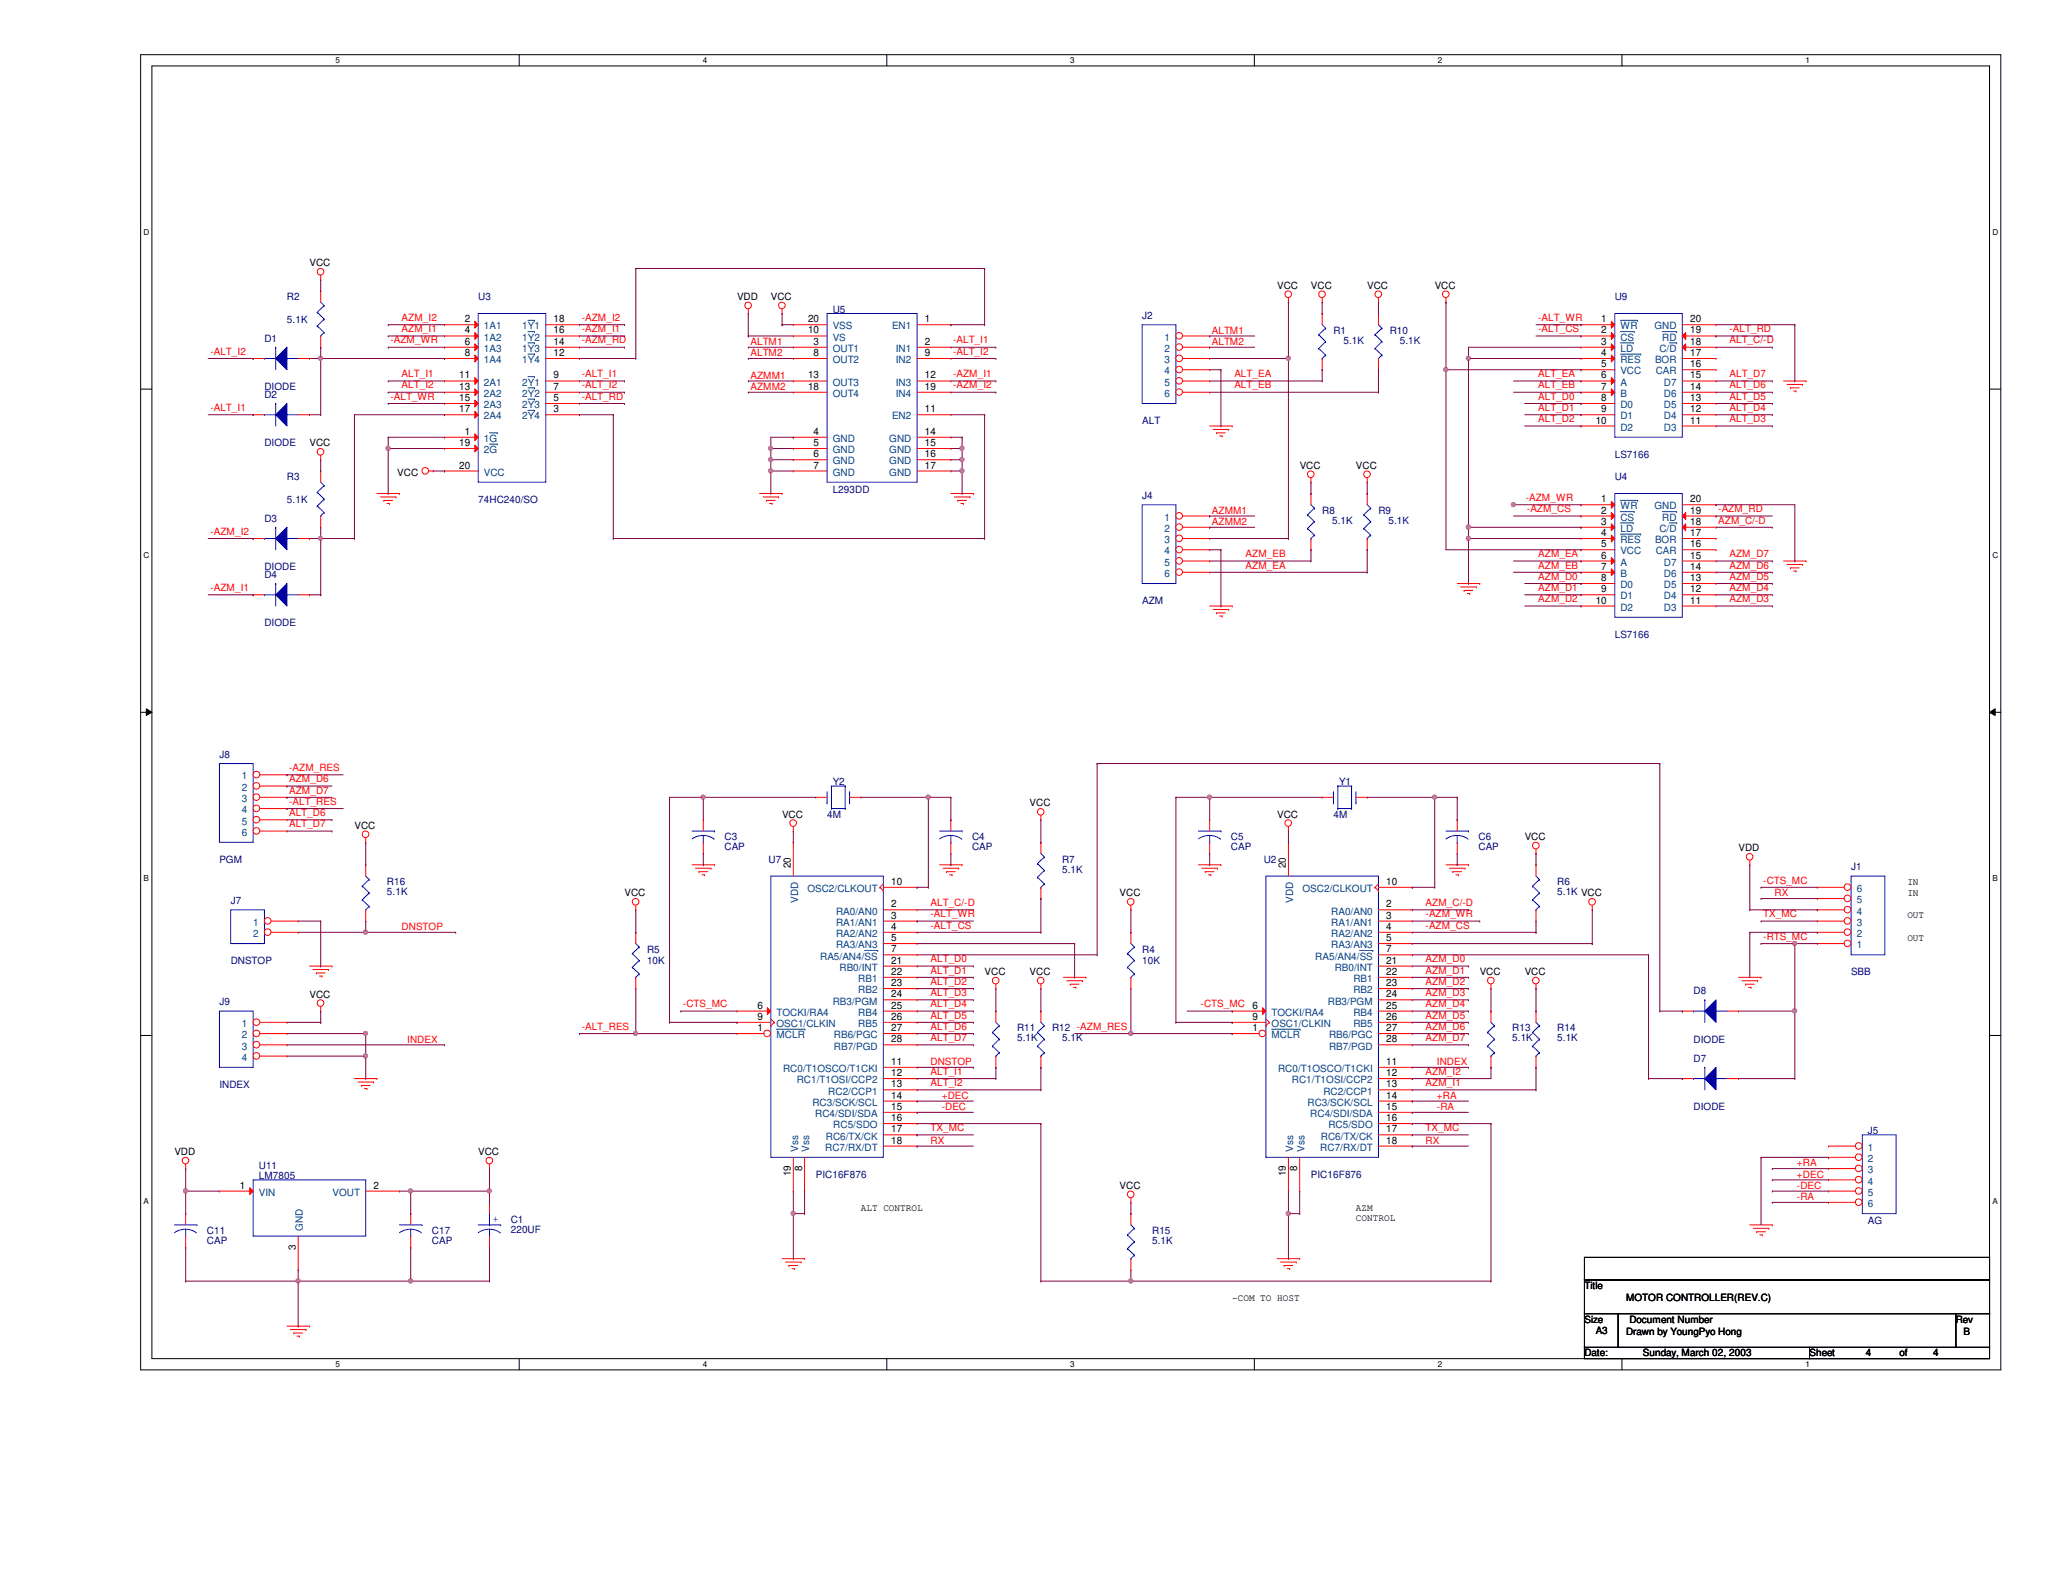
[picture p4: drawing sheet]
<svg xmlns="http://www.w3.org/2000/svg" width="279mm" height="216mm" viewBox="0 0 279 216" stroke-linecap="round" stroke-linejoin="round" font-family="sans-serif">
<defs><g id="words">
<g font-size="1.4" fill="#000080">
<text x="38.9" y="40.6">R2</text>
<text x="64.8" y="40.6">U3</text>
<text x="218.7" y="40.6">U9</text>
<text x="35.8" y="46.3">D1</text>
<text x="38.9" y="43.7">5.1K</text>
<text x="112.8" y="42.3">U5</text>
<text x="154.7" y="43.2">J2</text>
<text x="180.6" y="45.2">R1</text>
<text x="181.9" y="46.6">5.1K</text>
<text x="188.2" y="45.2">R10</text>
<text x="189.6" y="46.6">5.1K</text>
<text x="35.8" y="52.8">DIODE</text>
<text x="35.8" y="53.9">D2</text>
<text x="154.7" y="57.4">ALT</text>
<text x="35.8" y="60.5">DIODE</text>
<text x="38.9" y="65">R3</text>
<text x="218.7" y="62">LS7166</text>
<text x="218.7" y="65">U4</text>
<text x="35.8" y="70.7">D3</text>
<text x="38.9" y="68.1">5.1K</text>
<text x="64.8" y="68.1">74HC240/SO</text>
<text x="112.8" y="66.7">L293DD</text>
<text x="154.7" y="67.6">J4</text>
<text x="179.1" y="69.6">R8</text>
<text x="180.4" y="71">5.1K</text>
<text x="186.7" y="69.6">R9</text>
<text x="188" y="71">5.1K</text>
<text x="35.8" y="77.2">DIODE</text>
<text x="35.8" y="78.3">D4</text>
<text x="154.7" y="81.8">AZM</text>
<text x="35.8" y="84.8">DIODE</text>
<text x="218.7" y="86.4">LS7166</text>
<text x="29.7" y="102.7">J8</text>
<text x="112.8" y="106.3">Y2</text>
<text x="181.4" y="106.3">Y1</text>
<text x="98.1" y="113.8">C3</text>
<text x="112" y="110.7">4M</text>
<text x="131.7" y="113.8">C4</text>
<text x="166.7" y="113.8">C5</text>
<text x="180.6" y="110.7">4M</text>
<text x="200.2" y="113.8">C6</text>
<text x="29.7" y="116.8">PGM</text>
<text x="52.4" y="119.9">R16</text>
<text x="98.1" y="115.1">CAP</text>
<text x="104.1" y="116.8">U7</text>
<text x="131.7" y="115.1">CAP</text>
<text x="143.8" y="116.8">R7</text>
<text x="143.8" y="118.2">5.1K</text>
<text x="166.7" y="115.1">CAP</text>
<text x="171.2" y="116.8">U2</text>
<text x="200.2" y="115.1">CAP</text>
<text x="210.9" y="119.9">R6</text>
<text x="250.7" y="117.9">J1</text>
<text x="31.2" y="122.5">J7</text>
<text x="52.4" y="121.2">5.1K</text>
<text x="210.9" y="121.2">5.1K VCC</text>
<text x="31.2" y="130.6">DNSTOP</text>
<text x="87.6" y="129">R5</text>
<text x="87.6" y="130.6">10K</text>
<text x="154.7" y="129">R4</text>
<text x="154.7" y="130.6">10K</text>
<text x="29.7" y="136.2">J9</text>
<text x="229.4" y="134.7">D8</text>
<text x="250.7" y="132.1">SBB</text>
<text x="137.8" y="139.7">R11</text>
<text x="137.8" y="141.1">5.1K</text>
<text x="142.5" y="139.7">R12 -AZM_RES</text>
<text x="143.8" y="141.1">5.1K</text>
<text x="204.8" y="139.7">R13</text>
<text x="204.8" y="141.1">5.1K</text>
<text x="210.9" y="139.7">R14</text>
<text x="210.9" y="141.1">5.1K</text>
<text x="229.4" y="141.2">DIODE</text>
<text x="229.4" y="143.8">D7</text>
<text x="29.7" y="147.3">INDEX</text>
<text x="229.4" y="150.4">DIODE</text>
<text x="253" y="153.6">J5</text>
<text x="35.1" y="158.3">U11</text>
<text x="35.1" y="159.7">LM7805</text>
<text x="110.5" y="159.5">PIC16F876</text>
<text x="177.5" y="159.5">PIC16F876</text>
<text x="28" y="167.1">C11</text>
<text x="58.5" y="167.1">C17</text>
<text x="69.2" y="165.6">C1</text>
<text x="69.2" y="167">220UF</text>
<text x="156" y="167.1">R15</text>
<text x="253" y="165.8">AG</text>
<text x="28" y="168.5">CAP</text>
<text x="58.5" y="168.5">CAP</text>
<text x="156" y="168.5">5.1K</text>
</g>
<g font-size="1.4">
<text x="41.9" y="36.1">VCC</text>
<text x="99.8" y="40.6">VDD</text>
<text x="104.4" y="40.6">VCC</text>
<text x="173" y="39.1">VCC</text>
<text x="177.5" y="39.1">VCC</text>
<text x="185.2" y="39.1">VCC</text>
<text x="194.3" y="39.1">VCC</text>
<text x="62.9" y="43.6">2</text>
<text x="62.9" y="45.2">4</text>
<text x="62.9" y="46.7">6</text>
<text x="75" y="43.6">18</text>
<text x="75" y="45.2">16</text>
<text x="75" y="46.7">14</text>
<text x="109.4" y="43.6">20</text>
<text x="109.4" y="45.2">10</text>
<text x="110.2" y="46.7">3</text>
<text x="125.3" y="43.6">1</text>
<text x="125.3" y="46.7">2</text>
<text x="216.9" y="43.6">1</text>
<text x="216.9" y="45.2">2</text>
<text x="216.9" y="46.7">3</text>
<text x="228.9" y="46.7">18</text>
<text x="228.9" y="45.2">19</text>
<text x="228.9" y="43.6">20</text>
<text x="62.2" y="51.3">11</text>
<text x="62.2" y="52.8">13</text>
<text x="62.9" y="48.2">8</text>
<text x="75" y="48.2">12</text>
<text x="75" y="51.3">9</text>
<text x="75" y="52.8">7</text>
<text x="109.4" y="51.3">13</text>
<text x="109.4" y="52.8">18</text>
<text x="110.2" y="48.2">8</text>
<text x="125.3" y="48.2">9</text>
<text x="125.3" y="51.3">12</text>
<text x="125.3" y="52.8">19</text>
<text x="216.9" y="48.2">4</text>
<text x="216.9" y="49.7">5</text>
<text x="216.9" y="51.3">6</text>
<text x="216.9" y="52.8">7</text>
<text x="228.9" y="52.8">14</text>
<text x="228.9" y="51.3">15</text>
<text x="228.9" y="49.7">16</text>
<text x="228.9" y="48.2">17</text>
<text x="62.2" y="54.3">15</text>
<text x="62.2" y="55.8">17</text>
<text x="62.9" y="58.9">1</text>
<text x="75" y="54.3">5</text>
<text x="75" y="55.8">3</text>
<text x="110.2" y="58.9">4</text>
<text x="125.3" y="55.8">11</text>
<text x="125.3" y="58.9">14</text>
<text x="216.1" y="57.4">10</text>
<text x="216.9" y="54.3">8</text>
<text x="216.9" y="55.8">9</text>
<text x="228.9" y="57.4">11</text>
<text x="228.9" y="55.8">12</text>
<text x="228.9" y="54.3">13</text>
<text x="41.9" y="60.5">VCC</text>
<text x="53.8" y="64.4">VCC</text>
<text x="62.2" y="60.4">19</text>
<text x="62.2" y="63.5">20</text>
<text x="110.2" y="60.4">5</text>
<text x="110.2" y="61.9">6</text>
<text x="110.2" y="63.5">7</text>
<text x="125.3" y="60.4">15</text>
<text x="125.3" y="61.9">16</text>
<text x="125.3" y="63.5">17</text>
<text x="176" y="63.5">VCC</text>
<text x="183.6" y="63.5">VCC</text>
<text x="216.9" y="68">1</text>
<text x="216.9" y="69.6">2</text>
<text x="216.9" y="71.1">3</text>
<text x="228.9" y="71.1">18</text>
<text x="228.9" y="69.6">19</text>
<text x="228.9" y="68">20</text>
<text x="216.9" y="72.6">4</text>
<text x="216.9" y="74.1">5</text>
<text x="216.9" y="75.6">6</text>
<text x="216.9" y="77.2">7</text>
<text x="228.9" y="77.2">14</text>
<text x="228.9" y="75.6">15</text>
<text x="228.9" y="74.1">16</text>
<text x="228.9" y="72.6">17</text>
<text x="216.1" y="81.7">10</text>
<text x="216.9" y="78.7">8</text>
<text x="216.9" y="80.2">9</text>
<text x="228.9" y="81.7">11</text>
<text x="228.9" y="80.2">12</text>
<text x="228.9" y="78.7">13</text>
<text x="48" y="112.3">VCC</text>
<text x="105.9" y="110.7">VCC</text>
<text x="139.4" y="109.2">VCC</text>
<text x="173" y="110.7">VCC</text>
<text x="206.5" y="113.8">VCC</text>
<text x="107.1" y="117.6" transform="rotate(-90 107.1 117.6)">20</text>
<text x="120.7" y="119.8">10</text>
<text x="174.2" y="117.6" transform="rotate(-90 174.2 117.6)">20</text>
<text x="187.7" y="119.8">10</text>
<text x="235.5" y="115.3">VDD</text>
<text x="258.3" y="119.8">IN</text>
<text x="84.6" y="121.4">VCC</text>
<text x="120.7" y="122.9">2</text>
<text x="120.7" y="124.4">3</text>
<text x="120.7" y="125.9">4</text>
<text x="151.6" y="121.4">VCC</text>
<text x="187.7" y="122.9">2</text>
<text x="187.7" y="124.4">3</text>
<text x="187.7" y="125.9">4</text>
<text x="258.3" y="121.3">IN</text>
<text x="258.3" y="124.4">OUT</text>
<text x="120.7" y="127.5">5</text>
<text x="120.7" y="130.5">21</text>
<text x="120.7" y="129">7</text>
<text x="187.7" y="127.5">5</text>
<text x="187.7" y="130.5">21</text>
<text x="187.7" y="129">7</text>
<text x="258.3" y="127.4">OUT</text>
<text x="41.9" y="135.1">VCC</text>
<text x="102.6" y="136.6">6</text>
<text x="120.7" y="132">22</text>
<text x="120.7" y="133.6">23</text>
<text x="120.7" y="135.1">24</text>
<text x="120.7" y="136.6">25</text>
<text x="133.3" y="132.1">VCC</text>
<text x="139.4" y="132.1">VCC</text>
<text x="169.6" y="136.6">6</text>
<text x="187.7" y="132">22</text>
<text x="187.7" y="133.6">23</text>
<text x="187.7" y="135.1">24</text>
<text x="187.7" y="136.6">25</text>
<text x="200.4" y="132.1">VCC</text>
<text x="206.5" y="132.1">VCC</text>
<text x="102.6" y="138.1">9</text>
<text x="102.6" y="139.7">1</text>
<text x="120.7" y="138.1">26</text>
<text x="120.7" y="139.7">27</text>
<text x="120.7" y="141.2">28</text>
<text x="169.6" y="138.1">9</text>
<text x="169.6" y="139.7">1</text>
<text x="187.7" y="138.1">26</text>
<text x="187.7" y="139.7">27</text>
<text x="187.7" y="141.2">28</text>
<text x="120.7" y="144.2">11</text>
<text x="120.7" y="145.8">12</text>
<text x="120.7" y="147.3">13</text>
<text x="120.7" y="148.8">14</text>
<text x="187.7" y="144.2">11</text>
<text x="187.7" y="145.8">12</text>
<text x="187.7" y="147.3">13</text>
<text x="187.7" y="148.8">14</text>
<text x="120.7" y="150.3">15</text>
<text x="120.7" y="151.8">16</text>
<text x="120.7" y="153.4">17</text>
<text x="120.7" y="154.9">18</text>
<text x="187.7" y="150.3">15</text>
<text x="187.7" y="151.8">16</text>
<text x="187.7" y="153.4">17</text>
<text x="187.7" y="154.9">18</text>
<text x="23.6" y="156.5">VDD</text>
<text x="32.5" y="161">1</text>
<text x="50.6" y="161">2</text>
<text x="64.8" y="156.5">VCC</text>
<text x="107.1" y="159.3" transform="rotate(-90 107.1 159.3)">19</text>
<text x="108.6" y="158.6" transform="rotate(-90 108.6 158.6)">8</text>
<text x="151.6" y="161">VCC</text>
<text x="174.2" y="159.3" transform="rotate(-90 174.2 159.3)">19</text>
<text x="175.7" y="158.6" transform="rotate(-90 175.7 158.6)">8</text>
<text x="116.6" y="164">ALT CONTROL</text>
<text x="183.6" y="164">AZM</text>
<text x="183.6" y="165.4">CONTROL</text>
<text x="40" y="169.2" transform="rotate(-90 40 169.2)">3</text>
<text x="166.9" y="176.2">-COM TO HOST</text>
<text x="214.6" y="174.6">Title</text>
<text x="214.6" y="179.2">Size</text>
<text x="220.2" y="176.3">MOTOR CONTROLLER(REV.C)</text>
<text x="220.7" y="179.2">Document Number</text>
<text x="264.9" y="179.2">Rev</text>
<text x="214.6" y="183.7">Date:</text>
<text x="216.1" y="180.7">A3</text>
<text x="220.2" y="180.8">Drawn by YoungPyo Hong</text>
<text x="222.5" y="183.7">Sunday, March 02, 2003</text>
<text x="245.1" y="183.7">Sheet</text>
<text x="252.7" y="183.7">4</text>
<text x="257.3" y="183.7">of</text>
<text x="261.8" y="183.7">4</text>
<text x="265.9" y="180.8">B</text>
</g>
<g font-size="1.4" fill="#f00">
<text x="52.9" y="46.5">-AZM_WR</text>
<text x="54.4" y="43.5">AZM_I2</text>
<text x="54.4" y="45">AZM_I1</text>
<text x="78.8" y="46.5">-AZM_RD</text>
<text x="78.8" y="43.5">-AZM_I2</text>
<text x="78.8" y="45">-AZM_I1</text>
<text x="101.6" y="46.7">ALTM1</text>
<text x="129.1" y="46.5">-ALT_I1</text>
<text x="164.1" y="45.2">ALTM1</text>
<text x="164.1" y="46.7">ALTM2</text>
<text x="208.3" y="45">-ALT_CS</text>
<text x="208.3" y="43.5">-ALT_WR</text>
<text x="234.2" y="46.5">ALT_C/-D</text>
<text x="234.2" y="45">-ALT_RD</text>
<text x="28.5" y="48">-ALT_I2</text>
<text x="54.4" y="51.1">ALT_I1</text>
<text x="54.4" y="52.6">ALT_I2</text>
<text x="78.8" y="51.1">-ALT_I1</text>
<text x="78.8" y="52.6">-ALT_I2</text>
<text x="101.6" y="48.3">ALTM2</text>
<text x="101.6" y="51.3">AZMM1</text>
<text x="101.6" y="52.8">AZMM2</text>
<text x="129.1" y="48">-ALT_I2</text>
<text x="129.1" y="51.1">-AZM_I1</text>
<text x="129.1" y="52.6">-AZM_I2</text>
<text x="167.2" y="51.1">ALT_EA</text>
<text x="167.2" y="52.6">ALT_EB</text>
<text x="208.3" y="52.6">ALT_EB</text>
<text x="208.3" y="51.1">ALT_EA</text>
<text x="234.2" y="51.1">ALT_D7</text>
<text x="234.2" y="52.6">ALT_D6</text>
<text x="28.5" y="55.7">-ALT_I1</text>
<text x="52.9" y="54.1">-ALT_WR</text>
<text x="78.8" y="54.1">-ALT_RD</text>
<text x="208.3" y="55.7">ALT_D1</text>
<text x="208.3" y="54.1">ALT_D0</text>
<text x="208.3" y="57.2">ALT_D2</text>
<text x="234.2" y="57.2">ALT_D3</text>
<text x="234.2" y="54.1">ALT_D5</text>
<text x="234.2" y="55.7">ALT_D4</text>
<text x="164.1" y="69.6">AZMM1</text>
<text x="164.1" y="71.1">AZMM2</text>
<text x="206.6" y="67.9">-AZM_WR</text>
<text x="206.8" y="69.4">-AZM_CS</text>
<text x="232.7" y="69.4">-AZM_RD</text>
<text x="232.7" y="70.9">AZM_C/-D</text>
<text x="28.5" y="72.4">-AZM_I2</text>
<text x="168.7" y="75.5">AZM_EB</text>
<text x="168.7" y="77">AZM_EA</text>
<text x="208.3" y="77">AZM_EB</text>
<text x="208.3" y="75.5">AZM_EA</text>
<text x="234.2" y="75.5">AZM_D7</text>
<text x="234.2" y="77">AZM_D6</text>
<text x="28.5" y="80.1">-AZM_I1</text>
<text x="208.3" y="81.6">AZM_D2</text>
<text x="208.3" y="80.1">AZM_D1</text>
<text x="208.3" y="78.5">AZM_D0</text>
<text x="234.2" y="78.5">AZM_D5</text>
<text x="234.2" y="81.6">AZM_D3</text>
<text x="234.2" y="80.1">AZM_D4</text>
<text x="39.2" y="104.4">-AZM_RES</text>
<text x="39.2" y="106">AZM_D6</text>
<text x="39.2" y="107.5">AZM_D7</text>
<text x="39.2" y="109">-ALT_RES</text>
<text x="39.2" y="110.5">ALT_D6</text>
<text x="39.2" y="112.1">ALT_D7</text>
<text x="238.8" y="119.7">-CTS_MC</text>
<text x="54.4" y="126">DNSTOP</text>
<text x="126" y="122.7">ALT_C/-D</text>
<text x="126" y="125.8">-ALT_CS</text>
<text x="126" y="124.2">-ALT_WR</text>
<text x="193.1" y="124.2">-AZM_WR</text>
<text x="193.1" y="122.7">AZM_C/-D</text>
<text x="193.1" y="125.8">-AZM_CS</text>
<text x="238.8" y="124.2">TX_MC</text>
<text x="240.3" y="121.4">RX</text>
<text x="126" y="130.3">ALT_D0</text>
<text x="126" y="131.9">ALT_D1</text>
<text x="193.1" y="130.3">AZM_D0</text>
<text x="193.1" y="131.9">AZM_D1</text>
<text x="238.8" y="127.3">-RTS_MC</text>
<text x="92.5" y="136.4">-CTS_MC</text>
<text x="126" y="133.4">ALT_D2</text>
<text x="126" y="134.9">ALT_D3</text>
<text x="126" y="136.4">ALT_D4</text>
<text x="126" y="138">ALT_D5</text>
<text x="162.6" y="136.4">-CTS_MC</text>
<text x="193.1" y="133.4">AZM_D2</text>
<text x="193.1" y="134.9">AZM_D3</text>
<text x="193.1" y="136.4">AZM_D4</text>
<text x="193.1" y="138">AZM_D5</text>
<text x="55.2" y="141.2">INDEX</text>
<text x="78.8" y="139.5">-ALT_RES</text>
<text x="126" y="139.5">ALT_D6</text>
<text x="126" y="141">ALT_D7</text>
<text x="193.1" y="139.5">AZM_D6</text>
<text x="193.1" y="141">AZM_D7</text>
<text x="126" y="144.3">DNSTOP</text>
<text x="126" y="145.6">ALT_I1</text>
<text x="126" y="147.1">ALT_I2</text>
<text x="127.6" y="148.8">+DEC</text>
<text x="193.1" y="145.6">AZM_I2</text>
<text x="193.1" y="147.1">AZM_I1</text>
<text x="194.6" y="148.8">+RA</text>
<text x="194.6" y="144.3">INDEX</text>
<text x="126" y="154.9">RX</text>
<text x="126" y="153.2">TX_MC</text>
<text x="127.6" y="150.4">-DEC</text>
<text x="193.1" y="154.9">RX</text>
<text x="193.1" y="153.2">TX_MC</text>
<text x="194.6" y="150.4">-RA</text>
<text x="243.4" y="158">+RA</text>
<text x="243.4" y="159.5">+DEC</text>
<text x="243.4" y="161">-DEC</text>
<text x="243.4" y="162.6">-RA</text>
</g>
<g font-size="1.4" fill="#004080">
<text x="65.5" y="44.6">1A1</text>
<text x="65.5" y="46.1">1A2</text>
<text x="65.5" y="47.7">1A3</text>
<text x="70.7" y="44.6">1Y1</text>
<text x="70.7" y="46.1">1Y2</text>
<text x="70.7" y="47.7">1Y3</text>
<text x="112.8" y="44.6">VSS</text>
<text x="112.8" y="46.1">VS</text>
<text x="112.8" y="47.7">OUT1</text>
<text x="120.8" y="44.6">EN1</text>
<text x="121.3" y="47.7">IN1</text>
<text x="157.7" y="46.1">1</text>
<text x="157.7" y="47.7">2</text>
<text x="219.5" y="44.6">WR</text>
<text x="219.5" y="46.1">CS</text>
<text x="219.5" y="47.7">LD</text>
<text x="224.1" y="44.6">GND</text>
<text x="224.7" y="47.7">C/D</text>
<text x="225.1" y="46.1">RD</text>
<text x="65.5" y="49.2">1A4</text>
<text x="65.5" y="52.2">2A1</text>
<text x="65.5" y="53.8">2A2</text>
<text x="70.7" y="49.2">1Y4</text>
<text x="70.7" y="52.2">2Y1</text>
<text x="70.7" y="53.8">2Y2</text>
<text x="112.8" y="49.2">OUT2</text>
<text x="112.8" y="52.2">OUT3</text>
<text x="112.8" y="53.8">OUT4</text>
<text x="121.3" y="49.2">IN2</text>
<text x="121.3" y="52.2">IN3</text>
<text x="121.3" y="53.8">IN4</text>
<text x="157.7" y="49.2">3</text>
<text x="157.7" y="50.7">4</text>
<text x="157.7" y="52.2">5</text>
<text x="157.7" y="53.8">6</text>
<text x="219.5" y="49.2">RES</text>
<text x="219.5" y="50.7">VCC</text>
<text x="219.5" y="52.2">A</text>
<text x="219.5" y="53.8">B</text>
<text x="224.2" y="49.2">BOR</text>
<text x="224.2" y="50.7">CAR</text>
<text x="225.3" y="53.8">D6</text>
<text x="225.3" y="52.2">D7</text>
<text x="65.5" y="59.9">1G</text>
<text x="65.5" y="55.3">2A3</text>
<text x="65.5" y="56.8">2A4</text>
<text x="70.7" y="55.3">2Y3</text>
<text x="70.7" y="56.8">2Y4</text>
<text x="112.8" y="59.9">GND</text>
<text x="120.4" y="59.9">GND</text>
<text x="120.8" y="56.8">EN2</text>
<text x="219.5" y="55.3">D0</text>
<text x="219.5" y="56.8">D1</text>
<text x="219.5" y="58.3">D2</text>
<text x="225.3" y="58.3">D3</text>
<text x="225.3" y="56.8">D4</text>
<text x="225.3" y="55.3">D5</text>
<text x="65.5" y="61.4">2G</text>
<text x="65.5" y="64.4">VCC</text>
<text x="112.8" y="61.4">GND</text>
<text x="112.8" y="62.9">GND</text>
<text x="112.8" y="64.4">GND</text>
<text x="120.4" y="61.4">GND</text>
<text x="120.4" y="62.9">GND</text>
<text x="120.4" y="64.4">GND</text>
<text x="157.7" y="70.5">1</text>
<text x="219.5" y="69">WR</text>
<text x="219.5" y="70.5">CS</text>
<text x="224.1" y="69">GND</text>
<text x="225.1" y="70.5">RD</text>
<text x="157.7" y="72.1">2</text>
<text x="157.7" y="73.6">3</text>
<text x="157.7" y="75.1">4</text>
<text x="157.7" y="76.6">5</text>
<text x="219.5" y="72.1">LD</text>
<text x="219.5" y="73.6">RES</text>
<text x="219.5" y="75.1">VCC</text>
<text x="219.5" y="76.6">A</text>
<text x="224.2" y="73.6">BOR</text>
<text x="224.2" y="75.1">CAR</text>
<text x="224.7" y="72.1">C/D</text>
<text x="225.3" y="76.6">D7</text>
<text x="157.7" y="78.1">6</text>
<text x="219.5" y="78.1">B</text>
<text x="219.5" y="79.7">D0</text>
<text x="219.5" y="81.2">D1</text>
<text x="219.5" y="82.7">D2</text>
<text x="225.3" y="82.7">D3</text>
<text x="225.3" y="81.2">D4</text>
<text x="225.3" y="79.7">D5</text>
<text x="225.3" y="78.1">D6</text>
<text x="32.8" y="105.6">1</text>
<text x="32.8" y="107.1">2</text>
<text x="32.8" y="108.6">3</text>
<text x="32.8" y="110.2">4</text>
<text x="32.8" y="111.7">5</text>
<text x="32.8" y="113.2">6</text>
<text x="34.3" y="125.4">1</text>
<text x="108.1" y="122.3" transform="rotate(-90 108.1 122.3)">VDD</text>
<text x="109.3" y="120.8">OSC2/CLKOUT</text>
<text x="113.2" y="123.9">RA0/AN0</text>
<text x="113.2" y="125.4">RA1/AN1</text>
<text x="175.1" y="122.3" transform="rotate(-90 175.1 122.3)">VDD</text>
<text x="176.4" y="120.8">OSC2/CLKOUT</text>
<text x="180.3" y="123.9">RA0/AN0</text>
<text x="180.3" y="125.4">RA1/AN1</text>
<text x="251.5" y="125.4">3</text>
<text x="251.5" y="123.9">4</text>
<text x="251.5" y="122.3">5</text>
<text x="251.5" y="120.8">6</text>
<text x="34.3" y="126.9">2</text>
<text x="111.1" y="130">RA5/AN4/SS</text>
<text x="113.2" y="126.9">RA2/AN2</text>
<text x="113.2" y="128.4">RA3/AN3</text>
<text x="113.7" y="131.5">RB0/INT</text>
<text x="178.1" y="130">RA5/AN4/SS</text>
<text x="180.3" y="126.9">RA2/AN2</text>
<text x="180.3" y="128.4">RA3/AN3</text>
<text x="180.8" y="131.5">RB0/INT</text>
<text x="251.5" y="128.4">1</text>
<text x="251.5" y="126.9">2</text>
<text x="105.2" y="137.6">TOCKI/RA4</text>
<text x="112.8" y="136.1">RB3/PGM</text>
<text x="116.2" y="133">RB1</text>
<text x="116.2" y="134.5">RB2</text>
<text x="116.2" y="137.6">RB4</text>
<text x="172.2" y="137.6">TOCKI/RA4</text>
<text x="179.8" y="136.1">RB3/PGM</text>
<text x="183.3" y="133">RB1</text>
<text x="183.3" y="134.5">RB2</text>
<text x="183.3" y="137.6">RB4</text>
<text x="32.8" y="139.1">1</text>
<text x="32.8" y="140.6">2</text>
<text x="32.8" y="142.2">3</text>
<text x="32.8" y="143.7">4</text>
<text x="105.2" y="139.1">OSC1/CLKIN</text>
<text x="105.2" y="140.6">MCLR</text>
<text x="112.9" y="140.6">RB6/PGC</text>
<text x="112.9" y="142.2">RB7/PGD</text>
<text x="116.2" y="139.1">RB5</text>
<text x="172.2" y="139.1">OSC1/CLKIN</text>
<text x="172.2" y="140.6">MCLR</text>
<text x="180" y="140.6">RB6/PGC</text>
<text x="180" y="142.2">RB7/PGD</text>
<text x="183.3" y="139.1">RB5</text>
<text x="106" y="145.2">RC0/T1OSCO/T1CKI</text>
<text x="107.9" y="146.7">RC1/T1OSI/CCP2</text>
<text x="110" y="149.8">RC3/SCK/SCL</text>
<text x="112.2" y="148.3">RC2/CCP1</text>
<text x="173.1" y="145.2">RC0/T1OSCO/T1CKI</text>
<text x="175" y="146.7">RC1/T1OSI/CCP2</text>
<text x="177.1" y="149.8">RC3/SCK/SCL</text>
<text x="179.2" y="148.3">RC2/CCP1</text>
<text x="108.1" y="156" transform="rotate(-90 108.1 156)">Vss</text>
<text x="109.6" y="156" transform="rotate(-90 109.6 156)">Vss</text>
<text x="110.4" y="151.3">RC4/SDI/SDA</text>
<text x="111.8" y="155.9">RC7/RX/DT</text>
<text x="111.8" y="154.3">RC6/TX/CK</text>
<text x="112.9" y="152.8">RC5/SDO</text>
<text x="175.1" y="156" transform="rotate(-90 175.1 156)">Vss</text>
<text x="176.7" y="156" transform="rotate(-90 176.7 156)">Vss</text>
<text x="177.5" y="151.3">RC4/SDI/SDA</text>
<text x="178.8" y="155.9">RC7/RX/DT</text>
<text x="178.9" y="154.3">RC6/TX/CK</text>
<text x="179.9" y="152.8">RC5/SDO</text>
<text x="253" y="155.9">1</text>
<text x="35.1" y="162">VIN</text>
<text x="45" y="162">VOUT</text>
<text x="253" y="157.4">2</text>
<text x="253" y="158.9">3</text>
<text x="253" y="160.4">4</text>
<text x="253" y="162">5</text>
<text x="41" y="166.7" transform="rotate(-90 41 166.7)">GND</text>
<text x="253" y="163.5">6</text>
</g>
<text font-size="1.4" fill="#00f" x="66.8" y="165.5">+</text>
<g font-size="1.1">
<text x="45.4" y="8.6">5</text>
<text x="95.2" y="8.6">4</text>
<text x="144.9" y="8.6">3</text>
<text x="194.7" y="8.6">2</text>
<text x="244.5" y="8.6">1</text>
<text x="19.4" y="31.8">D</text>
<text x="269.8" y="31.8">D</text>
<text x="19.4" y="75.6">C</text>
<text x="269.8" y="75.6">C</text>
<text x="19.4" y="119.3">B</text>
<text x="269.8" y="119.3">B</text>
<text x="19.4" y="163.1">A</text>
<text x="269.8" y="163.1">A</text>
<text x="45.4" y="185.2">5</text>
<text x="95.2" y="185.2">4</text>
<text x="144.9" y="185.2">3</text>
<text x="194.7" y="185.2">2</text>
<text x="244.5" y="185.2">1</text>
</g>
</g></defs>
<path d="M19.1 7.4h251.9v178.1h-251.9zM20.6 8.9h248.9v175.1h-248.9z" fill="none" stroke="#000" stroke-width=".14"/>
<g fill="#fff">
<path d="M45.4 7.6h.6v1.2h-.6z"/>
<path d="M45.4 184.2h.6v1.2h-.6z"/>
</g>
<path d="M70.3 7.4v1.5M70.3 184v1.5" fill="none" stroke="#000" stroke-width=".14"/>
<g fill="#fff">
<path d="M95.2 7.6h.6v1.2h-.6z"/>
<path d="M95.2 184.2h.6v1.2h-.6z"/>
</g>
<path d="M120.1 7.4v1.5M120.1 184v1.5" fill="none" stroke="#000" stroke-width=".14"/>
<g fill="#fff">
<path d="M144.9 7.6h.6v1.2h-.6z"/>
<path d="M144.9 184.2h.6v1.2h-.6z"/>
</g>
<path d="M169.9 7.4v1.5M169.9 184v1.5" fill="none" stroke="#000" stroke-width=".14"/>
<g fill="#fff">
<path d="M194.7 7.6h.6v1.2h-.6z"/>
<path d="M194.7 184.2h.6v1.2h-.6z"/>
</g>
<path d="M219.7 7.4v1.5M219.7 184v1.5" fill="none" stroke="#000" stroke-width=".14"/>
<g fill="#fff">
<path d="M244.5 7.6h.6v1.2h-.6z"/>
<path d="M244.5 184.2h.6v1.2h-.6z"/>
<path d="M19.4 30.8h.8v1.2h-.8z"/>
<path d="M269.8 30.8h.8v1.2h-.8z"/>
<path d="M19.4 74.6h.8v1.2h-.8z"/>
<path d="M269.8 74.6h.8v1.2h-.8z"/>
</g>
<path d="M19.1 52.7h1.5M269.5 52.7h1.5" fill="none" stroke="#000" stroke-width=".14"/>
<g fill="#fff">
<path d="M19.4 118.4h.8v1.1h-.8z"/>
<path d="M269.8 118.4h.8v1.1h-.8z"/>
</g>
<path d="M19.1 96.5h1.5M19.8 96l.8 .5-.8 .4zM269.5 96.5l.7-.5v.9zM269.5 96.5h1.5" fill="none" stroke="#000" stroke-width=".14"/>
<path d="M19.8 96l.8 .5-.8 .4zM269.5 96.5l.7-.5v.9z" fill="#000"/>
<g fill="#fff">
<path d="M19.4 162.1h.8v1.2h-.8z"/>
<path d="M269.8 162.1h.8v1.2h-.8z"/>
</g>
<path d="M19.1 140.2h1.5M269.5 140.2h1.5M214.6 170.3h54.9v3.1h-54.9zM214.6 173.4h54.9v4.5h-54.9zM214.6 177.9h4.6v4.6h-4.6zM219.2 177.9h45.7v4.6h-45.7zM264.9 177.9h4.6v4.6h-4.6zM214.6 182.5h30.5v1.5h-30.5zM245.1 182.5h24.4v1.5h-24.4z" fill="none" stroke="#000" stroke-width=".14"/>
<g fill="none" stroke="#f00" stroke-width=".14">
<path d="M43.4 37.9h.1M43.4 37.3v.6M101.3 42.5h.1M101.3 41.9v.6M105.9 42.5h.1M105.9 41.9v.6M163.8 57.7h3.1M164.3 58.2h2.1M164.8 58.6h.1M164.8 58.6h1.1M165.2 59.1h.3M165.5 59.1h.1"/>
<path d="M166.4 58.2h.1M166.9 57.7h.1M174.5 40.9h.1M174.5 40.3v.6M179.1 40.9h.1M179.1 40.3v.6M186.7 40.9h.1M186.7 40.3v.6M195.8 40.9h.1M195.8 40.3v.6M241.6 51.6h3M242 52.1h2.1"/>
<path d="M242.5 52.5h.1M242.5 52.5h1.2M242.9 53h.3M243.2 53h.1M244.1 52.1h.1M244.6 51.6h.1M43.4 62.3h.1M43.4 61.7v.6M51.1 66.8h3M51.5 67.3h2.1M52 67.8h.1M52 67.8h1.2"/>
<path d="M52.4 68.2h.3M52.7 68.2h.1M53.6 67.3h.1M54.1 66.8h.1M58.1 63.8h.6M58.7 63.8h.1M102.9 66.8h3M103.3 67.3h2.2M103.8 67.8h.1M103.8 67.8h1.2M104.2 68.2h.4M104.6 68.2h.1"/>
<path d="M105.5 67.3h.1M105.9 66.8h.1M128.8 66.8h3M129.2 67.3h2.2M129.7 67.8h.1M129.7 67.8h1.2M130.1 68.2h.4M130.5 68.2h.1M131.4 67.3h.1M131.8 66.8h.1M177.5 65.3h.1M177.5 64.7v.6"/>
<path d="M185.2 65.3h.1M185.2 64.7v.6M197.4 79h3M197.8 79.5h2.1M198.3 80h.1M198.3 80h1.2M199.9 79.5h.1M200.4 79h.1M241.6 76h3M242 76.5h2.1M242.5 76.9h.1M242.5 76.9h1.2"/>
<path d="M242.9 77.3h.3M243.2 77.3h.1M244.1 76.5h.1M244.6 76h.1M163.8 82.1h3.1M164.3 82.5h2.1M164.8 83h.1M164.8 83h1.1M165.2 83.4h.3M165.5 83.4h.1M166.4 82.5h.1M166.9 82.1h.1"/>
<path d="M198.7 80.4h.4M199.1 80.4h.1M49.5 114.1h.1M49.5 113.5v.6M93.7 117.1h3.1M94.2 117.6h2.1M94.7 118.1h.1M94.7 118.1h1.1M95.1 118.5h.3M95.4 118.5h.1M96.3 117.6h.1M96.8 117.1h.1"/>
<path d="M107.4 112.6h.1M107.4 112v.6M127.3 117.1h3M127.7 117.6h2.1M128.2 118.1h.1M128.2 118.1h1.2M128.6 118.5h.3M128.9 118.5h.1M129.8 117.6h.1M130.3 117.1h.1M141 111h.1M141 110.4v.6"/>
<path d="M162.3 117.1h3.1M162.8 117.6h2.1M163.2 118.1h.1M163.2 118.1h1.2M163.7 118.5h.3M164 118.5h.1M164.9 117.6h.1M165.4 117.1h.1M174.5 112.6h.1M174.5 112v.6M195.8 117.1h3.1M196.3 117.6h2.1"/>
<path d="M196.8 118.1h.1M196.8 118.1h1.2M197.2 118.5h.3M197.5 118.5h.1M198.4 117.6h.1M198.9 117.1h.1M208 115.6h.1M208 115v.6M237 117.1h.1M237 116.5v.6M41.9 130.9h3.1M42.4 131.3h2.1"/>
<path d="M42.8 131.8h.1M42.8 131.8h1.2M43.3 132.2h.3M43.4 136.9h.1M43.4 136.4v.5M43.6 132.2h.1M44.5 131.3h.1M45 130.9h.1M86.1 123.2h.1M86.1 122.6v.6M134.9 133.9h.1M134.9 133.3v.6"/>
<path d="M141 133.9h.1M141 133.3v.6M144 132.4h3.1M144.5 132.8h2.1M144.9 133.3h.1M144.9 133.3h1.2M145.4 133.7h.3M145.7 133.7h.1M146.6 132.8h.1M147.1 132.4h.1M153.2 123.2h.1M153.2 122.6v.6"/>
<path d="M201.9 133.9h.1M201.9 133.3v.6M208 133.9h.1M208 133.3v.6M215.6 123.2h.1M215.6 122.6v.6M235.5 132.4h3M235.9 132.8h2.1M236.4 133.3h.1M236.4 133.3h1.2M236.8 133.7h.4M237.2 133.7h.1"/>
<path d="M238 132.8h.1M238.5 132.4h.1M25.1 158.3h.1M25.1 157.7v.6M48 146.1h3.1M48.5 146.6h2.1M48.9 147h.1M48.9 147h1.2M49.4 147.4h.3M49.7 147.4h.1M50.6 146.6h.1M51.1 146.1h.1"/>
<path d="M66.3 158.3h.1M66.3 157.7v.6M38.9 179.6h3M41.9 179.6h.1M105.9 170.5h3.1M106.4 170.9h2.1M106.8 171.4h.1M106.8 171.4h1.2M107.3 171.8h.3M107.6 171.8h.1M108.5 170.9h.1M109 170.5h.1"/>
<path d="M153.2 162.9h.1M153.2 162.3v.6M173 170.5h3M173.4 170.9h2.2M173.9 171.4h.1M173.9 171.4h1.2M174.3 171.8h.4M174.7 171.8h.1M175.6 170.9h.1M176 170.5h.1M237 165.9h3M237.4 166.4h2.2"/>
<path d="M237.9 166.8h.1M237.9 166.8h1.2M238.3 167.3h.4M238.7 167.3h.1M239.6 166.4h.1M240 165.9h.1M39.3 180.1h2.1M39.8 180.6h.1M39.8 180.6h1.2M40.2 181h.4M40.6 181h.1M41.4 180.1h.1"/>
<circle cx="43.4" cy="36.8" r=".45"/>
<circle cx="174.5" cy="39.9" r=".45"/>
<circle cx="179" cy="39.9" r=".45"/>
<circle cx="186.7" cy="39.9" r=".45"/>
<circle cx="195.8" cy="39.9" r=".45"/>
<circle cx="101.3" cy="41.4" r=".45"/>
<circle cx="105.9" cy="41.4" r=".45"/>
<circle cx="43.4" cy="61.2" r=".45"/>
<circle cx="57.6" cy="63.8" r=".45"/>
<circle cx="177.5" cy="64.2" r=".45"/>
<circle cx="185.1" cy="64.2" r=".45"/>
<circle cx="49.5" cy="113" r=".45"/>
<circle cx="107.4" cy="111.5" r=".45"/>
<circle cx="140.9" cy="110" r=".45"/>
<circle cx="174.5" cy="111.5" r=".45"/>
<circle cx="208" cy="114.5" r=".45"/>
<circle cx="237" cy="116.1" r=".45"/>
<circle cx="43.4" cy="135.9" r=".45"/>
<circle cx="86.1" cy="122.1" r=".45"/>
<circle cx="134.8" cy="132.8" r=".45"/>
<circle cx="140.9" cy="132.8" r=".45"/>
<circle cx="153.1" cy="122.1" r=".45"/>
<circle cx="201.9" cy="132.8" r=".45"/>
<circle cx="208" cy="132.8" r=".45"/>
<circle cx="215.6" cy="122.1" r=".45"/>
<circle cx="25.1" cy="157.2" r=".45"/>
<circle cx="66.3" cy="157.2" r=".45"/>
<circle cx="153.1" cy="161.8" r=".45"/>
</g>
<path d="M64.8 42.5h9.1v22.8h-9.1z" fill="none" stroke="#00f" stroke-width=".14"/>
<path d="M64.3 58.8l.5 .4-.5 .5z" fill="#f00"/>
<path d="M60.2 59.2h.1M60.2 59.2h4.6M64.3 58.8l.5 .4-.5 .5z" fill="none" stroke="#f00" stroke-width=".14"/>
<path d="M66.3 58.6h1.1M67.4 58.6h.1" fill="none" stroke="#004080" stroke-width=".14"/>
<path d="M64.3 60.3l.5 .4-.5 .5z" fill="#f00"/>
<path d="M60.2 60.7h.1M60.2 63.8h.1M60.2 60.7h4.6M60.2 63.8h4.6M64.3 60.3l.5 .4-.5 .5z" fill="none" stroke="#f00" stroke-width=".14"/>
<path d="M66.3 60.2h1.1M67.4 60.2h.1" fill="none" stroke="#004080" stroke-width=".14"/>
<path d="M64.3 43.5l.5 .5-.5 .4z" fill="#f00"/>
<path d="M60.2 44h.1M60.2 44h4.6M64.3 43.5l.5 .5-.5 .4z" fill="none" stroke="#f00" stroke-width=".14"/>
<path d="M64.3 45l.5 .5-.5 .5z" fill="#f00"/>
<path d="M60.2 45.5h.1M60.2 45.5h4.6M64.3 45l.5 .5-.5 .5z" fill="none" stroke="#f00" stroke-width=".14"/>
<path d="M64.3 46.6l.5 .4-.5 .5z" fill="#f00"/>
<path d="M60.2 47h.1M60.2 47h4.6M64.3 46.6l.5 .4-.5 .5z" fill="none" stroke="#f00" stroke-width=".14"/>
<path d="M64.3 48.1l.5 .5-.5 .4z" fill="#f00"/>
<path d="M60.2 48.6h.1M60.2 48.6h4.6M64.3 48.1l.5 .5-.5 .4z" fill="none" stroke="#f00" stroke-width=".14"/>
<path d="M64.3 51.1l.5 .5-.5 .5z" fill="#f00"/>
<path d="M60.2 51.6h.1M60.2 51.6h4.6M64.3 51.1l.5 .5-.5 .5z" fill="none" stroke="#f00" stroke-width=".14"/>
<path d="M64.3 52.7l.5 .4-.5 .5z" fill="#f00"/>
<path d="M60.2 53.1h.1M60.2 53.1h4.6M64.3 52.7l.5 .4-.5 .5z" fill="none" stroke="#f00" stroke-width=".14"/>
<path d="M64.3 54.2l.5 .5-.5 .4z" fill="#f00"/>
<path d="M60.2 54.7h.1M60.2 54.7h4.6M64.3 54.2l.5 .5-.5 .4z" fill="none" stroke="#f00" stroke-width=".14"/>
<path d="M64.3 55.7l.5 .5-.5 .4z" fill="#f00"/>
<g fill="none" stroke="#f00" stroke-width=".14">
<path d="M60.2 56.2h.1M60.2 56.2h4.6M64.3 55.7l.5 .5-.5 .4zM73.9 56.2h4.6M73.9 44h4.6M73.9 45.5h4.6M73.9 47h4.6M73.9 48.6h4.6M73.9 51.6h4.6M73.9 53.1h4.6M73.9 54.7h4.6M78.5 44h.1"/>
<path d="M78.5 45.5h.1M78.5 47h.1M78.5 48.6h.1M78.5 51.6h.1M78.5 53.1h.1M78.5 54.7h.1M78.5 56.2h.1M49.5 117.1h.1M49.5 117.1v1.6M49.5 124.8h.1M49.5 123.2v1.6M86.1 126.3h.1"/>
<path d="M86.1 133.9h.1M86.1 126.3v1.5M86.1 132.4v1.5M153.2 126.3h.1M153.2 133.9h.1M153.2 126.3v1.5M153.2 132.4v1.5"/>
</g>
<g fill="none" stroke="#004080" stroke-width=".14">
<path d="M71.5 43.4h.9M71.5 44.9h.9M71.5 46.4h.9M71.5 48h.9M71.5 51h.9M71.5 52.5h.9M71.5 54.1h.9M71.5 55.6h.9M72.4 43.4h.1M72.4 44.9h.1M72.4 46.4h.1M72.4 48h.1"/>
<path d="M72.4 51h.1M72.4 52.5h.1M72.4 54.1h.1M72.4 55.6h.1"/>
</g>
<g fill="none" stroke="#00f" stroke-width=".14">
<path d="M49.5 118.7l.5 .4M50 119.1h.1M50 119.1l-.9 .9M250.7 118.7h4.6v10.6h-4.6zM49.1 120h.1M49.1 121.9h.1M49.1 120l.9 .9M49.1 121.9l.9 .9M49.5 123.2h.1M50 120.9h.1M50 122.8h.1M50 120.9l-.9 1"/>
<path d="M50 122.8l-.5 .4M85.6 129.2h.1M85.6 131h.1M85.6 129.2l1 .9M85.6 131l1 .9M86.1 132.4h.1M86.1 127.8l.5 .5M86.6 128.3h.1M86.6 130.1h.1M86.6 131.9h.1M86.6 128.3l-1 .9M86.6 130.1l-1 .9"/>
<path d="M86.6 131.9l-.5 .5M152.7 129.2h.1M152.7 131h.1M152.7 129.2l.9 .9M152.7 131l.9 .9M153.2 132.4h.1M153.2 127.8l.4 .5M153.6 128.3h.1M153.6 130.1h.1M153.6 131.9h.1M153.6 128.3l-.9 .9M153.6 130.1l-.9 .9"/>
<path d="M153.6 131.9l-.4 .5"/>
</g>
<circle cx="250.2" cy="127.8" r=".45" fill="#fff"/>
<g fill="none" stroke="#f00" stroke-width=".14">
<path d="M246.1 127.8h.1M246.1 127.8h3.7"/>
<circle cx="250.2" cy="127.8" r=".45"/>
</g>
<circle cx="250.2" cy="126.3" r=".45" fill="#fff"/>
<g fill="none" stroke="#f00" stroke-width=".14">
<path d="M246.1 126.3h.1M246.1 126.3h3.7"/>
<circle cx="250.2" cy="126.3" r=".45"/>
</g>
<circle cx="250.2" cy="124.7" r=".45" fill="#fff"/>
<g fill="none" stroke="#f00" stroke-width=".14">
<path d="M246.1 124.8h.1M246.1 124.8h3.7"/>
<circle cx="250.2" cy="124.7" r=".45"/>
</g>
<circle cx="250.2" cy="123.2" r=".45" fill="#fff"/>
<g fill="none" stroke="#f00" stroke-width=".14">
<path d="M246.1 123.2h.1M246.1 123.2h3.7"/>
<circle cx="250.2" cy="123.2" r=".45"/>
</g>
<circle cx="250.2" cy="121.7" r=".45" fill="#fff"/>
<g fill="none" stroke="#f00" stroke-width=".14">
<path d="M246.1 121.7h.1M246.1 121.7h3.7"/>
<circle cx="250.2" cy="121.7" r=".45"/>
</g>
<circle cx="250.2" cy="120.2" r=".45" fill="#fff"/>
<g fill="none" stroke="#f00" stroke-width=".14">
<path d="M107.4 44h.1M107.4 45.5h.1M107.4 47h.1M107.4 48.6h.1M107.4 51.6h.1M107.4 53.1h.1M107.4 59.2h.1M107.4 44h4.6M107.4 45.5h4.6M107.4 47h4.6M107.4 48.6h4.6M107.4 51.6h4.6"/>
<path d="M107.4 53.1h4.6M107.4 59.2h4.6M124.2 44h4.6M124.2 47h4.6M124.2 48.6h4.6M124.2 51.6h4.6M124.2 53.1h4.6M124.2 59.2h4.6M124.2 56.2h4.6M128.8 44h.1M128.8 47h.1M128.8 48.6h.1"/>
<path d="M128.8 51.6h.1M128.8 53.1h.1M128.8 56.2h.1M128.8 59.2h.1M107.4 60.7h.1M107.4 62.3h.1M107.4 63.8h.1M107.4 60.7h4.6M107.4 62.3h4.6M107.4 63.8h4.6M124.2 60.7h4.6M124.2 62.3h4.6"/>
<path d="M124.2 63.8h4.6M128.8 60.7h.1M128.8 62.3h.1M128.8 63.8h.1M246.1 120.2h.1M246.1 120.2h3.7M55.6 164.4h.1M55.6 169h.1M55.6 164.4v1.5M55.6 167.4v1.6"/>
<circle cx="250.2" cy="120.2" r=".45"/>
</g>
<path d="M112 42.5h12.2v22.8h-12.2zM252.2 153.7h4.6v10.7h-4.6zM54.1 165.9h3.1M55.6 167.4h.1M55.6 166.5a2.42 2.42 0 0 1 1.5 .5M55.6 166.5a2.57 2.57 0 0 0-1.5 .5M55.6 166.5v.9M57.2 165.9h.1" fill="none" stroke="#00f" stroke-width=".14"/>
<circle cx="251.7" cy="155.2" r=".45" fill="#fff"/>
<g fill="none" stroke="#f00" stroke-width=".14">
<path d="M247.7 155.2h.1M247.7 155.2h3.6"/>
<circle cx="251.7" cy="155.2" r=".45"/>
</g>
<circle cx="251.7" cy="156.7" r=".45" fill="#fff"/>
<g fill="none" stroke="#f00" stroke-width=".14">
<path d="M247.7 156.8h.1M247.7 156.8h3.6"/>
<circle cx="251.7" cy="156.7" r=".45"/>
</g>
<circle cx="251.7" cy="158.3" r=".45" fill="#fff"/>
<g fill="none" stroke="#f00" stroke-width=".14">
<path d="M247.7 158.3h.1M247.7 158.3h3.6"/>
<circle cx="251.7" cy="158.3" r=".45"/>
</g>
<circle cx="251.7" cy="159.8" r=".45" fill="#fff"/>
<g fill="none" stroke="#f00" stroke-width=".14">
<path d="M247.7 159.8h.1M247.7 159.8h3.6"/>
<circle cx="251.7" cy="159.8" r=".45"/>
</g>
<circle cx="251.7" cy="161.3" r=".45" fill="#fff"/>
<g fill="none" stroke="#f00" stroke-width=".14">
<path d="M247.7 161.3h.1M247.7 161.3h3.6"/>
<circle cx="251.7" cy="161.3" r=".45"/>
</g>
<circle cx="251.7" cy="162.8" r=".45" fill="#fff"/>
<g fill="none" stroke="#f00" stroke-width=".14">
<path d="M95.3 111h.1M95.3 115.6h.1M95.3 111v1.6M95.3 114.1v1.5M247.7 162.9h.1M247.7 162.9h3.6"/>
<circle cx="251.7" cy="162.8" r=".45"/>
</g>
<path d="M154.7 44h4.6v10.7h-4.6zM93.7 112.6h3.1M95.3 114.1h.1M95.3 113.2a2.42 2.42 0 0 1 1.4 .5M95.3 113.2h-.1a2.57 2.57 0 0 0-1.5 .4M95.3 113.2v.9M96.8 112.6h.1" fill="none" stroke="#00f" stroke-width=".14"/>
<circle cx="159.7" cy="45.5" r=".45" fill="#fff"/>
<g fill="none" stroke="#f00" stroke-width=".14">
<path d="M160.2 45.5h3.6M163.8 45.5h.1"/>
<circle cx="159.7" cy="45.5" r=".45"/>
</g>
<circle cx="159.7" cy="47" r=".45" fill="#fff"/>
<g fill="none" stroke="#f00" stroke-width=".14">
<path d="M160.2 47h3.6M163.8 47h.1"/>
<circle cx="159.7" cy="47" r=".45"/>
</g>
<circle cx="159.7" cy="48.5" r=".45" fill="#fff"/>
<g fill="none" stroke="#f00" stroke-width=".14">
<path d="M160.2 48.6h3.6M163.8 48.6h.1"/>
<circle cx="159.7" cy="48.5" r=".45"/>
</g>
<circle cx="159.7" cy="50.1" r=".45" fill="#fff"/>
<g fill="none" stroke="#f00" stroke-width=".14">
<path d="M160.2 50.1h3.6M163.8 50.1h.1"/>
<circle cx="159.7" cy="50.1" r=".45"/>
</g>
<circle cx="159.7" cy="51.6" r=".45" fill="#fff"/>
<g fill="none" stroke="#f00" stroke-width=".14">
<path d="M160.2 51.6h3.6M163.8 51.6h.1"/>
<circle cx="159.7" cy="51.6" r=".45"/>
</g>
<circle cx="159.7" cy="53.1" r=".45" fill="#fff"/>
<g fill="none" stroke="#f00" stroke-width=".14">
<path d="M160.2 53.1h3.6M163.8 53.1h.1"/>
<circle cx="159.7" cy="53.1" r=".45"/>
</g>
<path d="M230.9 136.9l1.5-1.5v3.1z" fill="#00f"/>
<path d="M229.4 136.9h.1M229.4 136.9h1.5M230.9 136.9l1.5-1.5v3.1zM230.9 135.4h.1M230.9 135.4v3.1M232.4 136.9h.1M232.4 136.9h1.5" fill="none" stroke="#00f" stroke-width=".14"/>
<path d="M227.8 136.9h.1M227.8 136.9h1.6M233.9 136.9h1.6M235.5 136.9h.1" fill="none" stroke="#f00" stroke-width=".14"/>
<path d="M230.9 146.1l1.5-1.5v3z" fill="#00f"/>
<g fill="none" stroke="#00f" stroke-width=".14">
<path d="M178.6 45.3h.1M178.6 47.2h.1M178.6 45.3l.9 1M178.6 47.2l.9 .9M179.1 48.6h.1M179.1 44l.4 .4M179.5 44.4h.1M179.5 46.3h.1M179.5 48.1h.1M179.5 44.4l-.9 .9M179.5 46.3l-.9 .9M179.5 48.1l-.4 .5"/>
<path d="M154.7 68.4h4.6v10.6h-4.6zM127.3 112.6h3M128.8 114.1h.1M128.8 113.2a2.42 2.42 0 0 1 1.5 .5M128.8 113.2h-.1a2.57 2.57 0 0 0-1.4 .4M128.8 113.2v.9M130.3 112.6h.1M229.4 146.1h.1M229.4 146.1h1.5M230.9 146.1l1.5-1.5v3zM230.9 144.6h.1M230.9 144.6v3"/>
<path d="M232.4 146.1h.1M232.4 146.1h1.5"/>
</g>
<path d="M179.1 42.5h.1M179.1 50.1h.1M179.1 42.5v1.5M179.1 48.6v1.5M128.8 111h.1M128.8 115.6h.1M128.8 111v1.6M128.8 114.1v1.5M227.8 146.1h.1M227.8 146.1h1.6M233.9 146.1h1.6M235.5 146.1h.1" fill="none" stroke="#f00" stroke-width=".14"/>
<circle cx="159.7" cy="69.9" r=".45" fill="#fff"/>
<g fill="none" stroke="#f00" stroke-width=".14">
<path d="M160.2 69.9h3.6M163.8 69.9h.1"/>
<circle cx="159.7" cy="69.9" r=".45"/>
</g>
<circle cx="159.7" cy="71.4" r=".45" fill="#fff"/>
<g fill="none" stroke="#f00" stroke-width=".14">
<path d="M160.2 71.4h3.6M163.8 71.4h.1"/>
<circle cx="159.7" cy="71.4" r=".45"/>
</g>
<circle cx="159.7" cy="72.9" r=".45" fill="#fff"/>
<g fill="none" stroke="#f00" stroke-width=".14">
<path d="M160.2 72.9h3.6M163.8 72.9h.1"/>
<circle cx="159.7" cy="72.9" r=".45"/>
</g>
<circle cx="159.7" cy="74.4" r=".45" fill="#fff"/>
<g fill="none" stroke="#f00" stroke-width=".14">
<path d="M160.2 74.5h3.6M163.8 74.5h.1"/>
<circle cx="159.7" cy="74.4" r=".45"/>
</g>
<circle cx="159.7" cy="76" r=".45" fill="#fff"/>
<g fill="none" stroke="#f00" stroke-width=".14">
<path d="M160.2 76h3.6M163.8 76h.1"/>
<circle cx="159.7" cy="76" r=".45"/>
</g>
<circle cx="159.7" cy="77.5" r=".45" fill="#fff"/>
<g fill="none" stroke="#f00" stroke-width=".14">
<path d="M160.2 77.5h3.6M163.8 77.5h.1M107.4 114.1h.1M107.4 114.1v4.6M119.6 119.7l-.4 .5M119.2 120.2h.1M119.2 120.2l.4 .4M119.6 120.6h.1M119.6 123.2h4.6M119.6 124.8h4.6M119.6 126.3h4.6M119.6 127.8h4.6"/>
<path d="M119.6 130.9h4.6M119.6 132.4h4.6M119.6 133.9h4.6M119.6 135.4h4.6M119.6 136.9h4.6M119.6 138.5h4.6M119.6 140h4.6M119.6 120.2h4.6M124.2 123.2h.1M124.2 124.8h.1M124.2 126.3h.1M124.2 127.8h.1"/>
<path d="M124.2 130.9h.1M124.2 132.4h.1M124.2 133.9h.1M124.2 135.4h.1M124.2 136.9h.1M124.2 138.5h.1M124.2 140h.1M124.2 120.2h.1M107.4 156.8v4.5M119.6 141.5h4.6M119.6 144.6h4.6M119.6 146.1h4.6"/>
<path d="M119.6 147.6h4.6M119.6 149.1h4.6M119.6 150.7h4.6M119.6 152.2h4.6M119.6 153.7h4.6M119.6 155.2h4.6M124.2 141.5h.1M124.2 144.6h.1M124.2 146.1h.1M124.2 147.6h.1M124.2 149.1h.1M124.2 150.7h.1"/>
<path d="M124.2 152.2h.1M124.2 153.7h.1M124.2 155.2h.1M107.4 161.3h.1"/>
<circle cx="159.7" cy="77.5" r=".45"/>
</g>
<path d="M104.4 118.7h15.2v38.1h-15.2z" fill="none" stroke="#00f" stroke-width=".14"/>
<path d="M103.9 136.5l.5 .4-.5 .5z" fill="#f00"/>
<path d="M99.8 136.9h.1M99.8 138.5h.1M99.8 136.9h4.6M99.8 138.5h4.6M103.9 136.5l.5 .4-.5 .5zM104.4 138.9h.1M104.4 138l.5 .5M104.9 138.5h.1M104.9 138.5l-.5 .4" fill="none" stroke="#f00" stroke-width=".14"/>
<circle cx="103.9" cy="140" r=".45" fill="#fff"/>
<g fill="none" stroke="#f00" stroke-width=".14">
<path d="M174.5 114.1h.1M174.5 114.1v4.6M186.7 119.7l-.5 .5M99.8 140h.1M99.8 140h3.7M119.6 129.3h4.6M124.2 129.3h.1M186.2 120.2h.1M186.2 120.2l.5 .4M186.7 120.6h.1M186.7 140h4.6M186.7 123.2h4.6"/>
<path d="M186.7 124.8h4.6M186.7 126.3h4.6M186.7 127.8h4.6M186.7 130.9h4.6M186.7 132.4h4.6M186.7 133.9h4.6M186.7 135.4h4.6M186.7 136.9h4.6M186.7 138.5h4.6M186.7 120.2h4.6M191.3 123.2h.1M191.3 124.8h.1"/>
<path d="M191.3 126.3h.1M191.3 127.8h.1M191.3 130.9h.1M191.3 132.4h.1M191.3 133.9h.1M191.3 135.4h.1M191.3 136.9h.1M191.3 138.5h.1M191.3 140h.1M191.3 120.2h.1M109 156.8v4.5M174.5 156.8v4.5"/>
<path d="M186.7 141.5h4.6M186.7 144.6h4.6M186.7 146.1h4.6M186.7 147.6h4.6M186.7 149.1h4.6M186.7 150.7h4.6M186.7 152.2h4.6M186.7 153.7h4.6M186.7 155.2h4.6M191.3 141.5h.1M191.3 144.6h.1M191.3 146.1h.1"/>
<path d="M191.3 147.6h.1M191.3 149.1h.1M191.3 150.7h.1M191.3 152.2h.1M191.3 153.7h.1M191.3 155.2h.1M109 161.3h.1M174.5 161.3h.1"/>
<circle cx="103.9" cy="140" r=".45"/>
</g>
<path d="M105.2 139.4h3.8M109 139.4h.1M117.1 128.7h1.8M118.9 128.7h.1" fill="none" stroke="#004080" stroke-width=".14"/>
<path d="M171.5 118.7h15.2v38.1h-15.2z" fill="none" stroke="#00f" stroke-width=".14"/>
<path d="M171 136.5l.5 .4-.5 .5z" fill="#f00"/>
<path d="M166.9 136.9h.1M166.9 138.5h.1M166.9 136.9h4.6M166.9 138.5h4.6M171 136.5l.5 .4-.5 .5zM171.5 138.9h.1M171.5 138l.4 .5M171.9 138.5h.1M171.9 138.5l-.4 .4" fill="none" stroke="#f00" stroke-width=".14"/>
<circle cx="171" cy="140" r=".45" fill="#fff"/>
<g fill="none" stroke="#f00" stroke-width=".14">
<path d="M208 117.1h.1M208 117.1v1.6M134.9 136.9h.1M134.9 136.9v1.6M166.9 140h.1M166.9 140h3.6M186.7 129.3h4.6M191.3 129.3h.1M208 124.8h.1M208 123.2v1.6M134.9 144.6h.1M134.9 143v1.6"/>
<path d="M176 156.8v4.5M153.2 164.4h.1M153.2 172h.1M153.2 164.4v1.5M153.2 170.5v1.5M176 161.3h.1"/>
<circle cx="171" cy="140" r=".45"/>
</g>
<path d="M172.2 139.4h3.9M176.1 139.4h.1M184.2 128.7h1.7M185.9 128.7h.1" fill="none" stroke="#004080" stroke-width=".14"/>
<g fill="none" stroke="#00f" stroke-width=".14">
<path d="M208 118.7l.5 .4M208.5 119.1h.1M208.5 119.1l-.9 .9M134.4 139.8h.1M134.4 139.8l.9 1M134.9 138.5l.4 .4M135.3 138.9h.1M135.3 138.9l-.9 .9M207.6 120h.1M207.6 121.9h.1M207.6 120l.9 .9M207.6 121.9l.9 .9"/>
<path d="M208 123.2h.1M208.5 120.9h.1M208.5 122.8h.1M208.5 120.9l-.9 1M208.5 122.8l-.5 .4M134.4 141.7h.1M134.4 141.7l.9 .9M134.9 143h.1M135.3 140.8h.1M135.3 142.6h.1M135.3 140.8l-.9 .9M135.3 142.6l-.4 .4"/>
<path d="M152.7 167.3h.1M152.7 169.1h.1M152.7 167.3l.9 .9M152.7 169.1l.9 .9M153.2 170.5h.1M153.2 165.9l.4 .5M153.6 166.4h.1M153.6 168.2h.1M153.6 170h.1M153.6 166.4l-.9 .9M153.6 168.2l-.9 .9M153.6 170l-.4 .5"/>
</g>
<path d="M38.9 71.4v3.1l-1.6-1.6z" fill="#00f"/>
<path d="M35.8 72.9h.1M35.8 72.9h1.5M37.3 71.4h.1M37.3 71.4v3.1M38.9 71.4v3.1l-1.6-1.6zM38.9 72.9h.1M38.9 72.9h1.5M34.3 159.8h15.2v7.6h-15.2z" fill="none" stroke="#00f" stroke-width=".14"/>
<path d="M34.3 72.9h.1M34.3 72.9h1.5M40.4 72.9h1.5M41.9 72.9h.1" fill="none" stroke="#f00" stroke-width=".14"/>
<path d="M33.8 160.9l.5 .4-.5 .5z" fill="#f00"/>
<path d="M29.7 161.3h.1M29.7 161.3h4.6M33.8 160.9l.5 .4-.5 .5zM40.4 172h.1M40.4 167.4v4.6M49.5 161.3h4.6M54.1 161.3h.1" fill="none" stroke="#f00" stroke-width=".14"/>
<path d="M38.9 47v3.1l-1.6-1.5z" fill="#00f"/>
<path d="M35.8 48.6h.1M35.8 48.6h1.5M37.3 47h.1M37.3 47v3.1M38.9 47v3.1l-1.6-1.5zM38.9 48.6h.1M38.9 48.6h1.5" fill="none" stroke="#00f" stroke-width=".14"/>
<path d="M34.3 48.6h.1M34.3 48.6h1.5M40.4 48.6h1.5M41.9 48.6h.1" fill="none" stroke="#f00" stroke-width=".14"/>
<path d="M38.9 79v3.1l-1.6-1.5z" fill="#00f"/>
<g fill="none" stroke="#00f" stroke-width=".14">
<path d="M37.3 79h.1M37.3 79v3.1M38.9 79v3.1l-1.6-1.5zM35.8 80.6h.1M35.8 80.6h1.5M38.9 80.6h.1M38.9 80.6h1.5M23.6 165.9h3.1M25.1 167.4h.1M25.1 166.5a2.42 2.42 0 0 1 1.5 .5M25.1 166.5a2.57 2.57 0 0 0-1.5 .5M25.1 166.5v.9"/>
<path d="M26.7 165.9h.1M64.8 165.9h3M66.3 167.4h.1M66.3 165.9h.1M66.3 166.5a2.42 2.42 0 0 1 1.5 .5M66.3 166.5a2.57 2.57 0 0 0-1.5 .5M66.3 164.4v1.5M66.3 166.5v.9M67.8 165.9h.1"/>
</g>
<path d="M34.3 80.6h.1M34.3 80.6h1.5M40.4 80.6h1.5M41.9 80.6h.1M25.1 164.4h.1M25.1 169h.1M25.1 164.4v1.5M25.1 167.4v1.6M66.3 162.9h.1M66.3 169h.1M66.3 162.9v1.5M66.3 167.4v1.6" fill="none" stroke="#f00" stroke-width=".14"/>
<path d="M38.9 54.7v3l-1.6-1.5z" fill="#00f"/>
<g fill="none" stroke="#00f" stroke-width=".14">
<path d="M35.8 56.2h.1M35.8 56.2h1.5M37.3 54.7h.1M37.3 54.7v3M38.9 54.7v3l-1.6-1.5zM38.9 56.2h.1M38.9 56.2h1.5M43 66.7h.1M43 68.5h.1M43 66.7l.9 .9M43 68.5l.9 .9M43.4 69.9h.1"/>
<path d="M43.4 65.3l.5 .5M43.9 65.8h.1M43.9 67.6h.1M43.9 69.4h.1M43.9 65.8l-.9 .9M43.9 67.6l-.9 .9M43.9 69.4l-.5 .5M31.2 123.2h4.6v4.6h-4.6zM201.5 139.8h.1M201.5 139.8l.9 1M201.9 138.5l.5 .4M202.4 138.9h.1"/>
<path d="M202.4 138.9l-.9 .9M207.6 139.8h.1M207.6 139.8l.9 1M208 138.5l.5 .4M208.5 138.9h.1M208.5 138.9l-.9 .9M201.5 141.7h.1M201.5 141.7l.9 .9M201.9 143h.1M202.4 140.8h.1M202.4 142.6h.1M202.4 140.8l-.9 .9"/>
<path d="M202.4 142.6l-.5 .4M207.6 141.7h.1M207.6 141.7l.9 .9M208 143h.1M208.5 140.8h.1M208.5 142.6h.1M208.5 140.8l-.9 .9M208.5 142.6l-.5 .4"/>
</g>
<g fill="none" stroke="#f00" stroke-width=".14">
<path d="M34.3 56.2h.1M34.3 56.2h1.5M40.4 56.2h1.5M41.9 56.2h.1M43.4 63.8h.1M43.4 71.4h.1M43.4 63.8v1.5M43.4 69.9v1.5M201.9 136.9h.1M201.9 136.9v1.6M208 136.9h.1M208 136.9v1.6"/>
<path d="M201.9 144.6h.1M201.9 143v1.6M208 144.6h.1M208 143v1.6"/>
</g>
<circle cx="36.3" cy="124.7" r=".45" fill="#fff"/>
<g fill="none" stroke="#f00" stroke-width=".14">
<path d="M36.7 124.8h3.7M40.4 124.8h.1"/>
<circle cx="36.3" cy="124.7" r=".45"/>
</g>
<circle cx="36.3" cy="126.3" r=".45" fill="#fff"/>
<g fill="none" stroke="#f00" stroke-width=".14">
<path d="M36.7 126.3h3.7M40.4 126.3h.1"/>
<circle cx="36.3" cy="126.3" r=".45"/>
</g>
<path d="M218.7 42.5h9.1v16.7h-9.1z" fill="none" stroke="#00f" stroke-width=".14"/>
<path d="M218.2 43.5l.5 .5-.5 .4z" fill="#f00"/>
<path d="M214.1 44h.1M214.1 44h4.6M218.2 43.5l.5 .5-.5 .4z" fill="none" stroke="#f00" stroke-width=".14"/>
<path d="M219.5 43.4h2.3M221.8 43.4h.1" fill="none" stroke="#004080" stroke-width=".14"/>
<path d="M218.2 45l.5 .5-.5 .5z" fill="#f00"/>
<path d="M214.1 45.5h.1M214.1 45.5h4.6M218.2 45l.5 .5-.5 .5z" fill="none" stroke="#f00" stroke-width=".14"/>
<path d="M219.5 44.9h1.8M221.3 44.9h.1" fill="none" stroke="#004080" stroke-width=".14"/>
<path d="M218.2 46.6l.5 .4-.5 .5z" fill="#f00"/>
<path d="M214.1 47h.1M214.1 47h4.6M218.2 46.6l.5 .4-.5 .5z" fill="none" stroke="#f00" stroke-width=".14"/>
<path d="M219.5 46.4h1.7M221.2 46.4h.1" fill="none" stroke="#004080" stroke-width=".14"/>
<path d="M218.2 48.1l.5 .5-.5 .4z" fill="#f00"/>
<path d="M214.1 48.6h.1M214.1 50.1h.1M214.1 48.6h4.6M214.1 50.1h4.6M218.2 48.1l.5 .5-.5 .4z" fill="none" stroke="#f00" stroke-width=".14"/>
<path d="M219.5 48h2.7M222.2 48h.1" fill="none" stroke="#004080" stroke-width=".14"/>
<path d="M218.2 51.1l.5 .5-.5 .5z" fill="#f00"/>
<path d="M214.1 51.6h.1M214.1 51.6h4.6M218.2 51.1l.5 .5-.5 .5z" fill="none" stroke="#f00" stroke-width=".14"/>
<path d="M218.2 52.7l.5 .4-.5 .5z" fill="#f00"/>
<g fill="none" stroke="#f00" stroke-width=".14">
<path d="M214.1 53.1h.1M214.1 54.7h.1M214.1 56.2h.1M214.1 57.7h.1M214.1 53.1h4.6M214.1 54.7h4.6M214.1 56.2h4.6M214.1 57.7h4.6M218.2 52.7l.5 .4-.5 .5zM227.8 53.1h4.6M227.8 54.7h4.6M227.8 56.2h4.6"/>
<path d="M227.8 57.7h4.6M227.8 51.6h4.6M227.8 50.1h4.6M227.8 48.6h4.6M232.4 57.7h.1M232.4 56.2h.1M232.4 54.7h.1M232.4 53.1h.1M232.4 51.6h.1M232.4 50.1h.1M232.4 48.6h.1"/>
</g>
<path d="M227.8 47l.5-.4v.9z" fill="#f00"/>
<path d="M227.8 47l.5-.4v.9zM227.8 47h4.6M232.4 47h.1" fill="none" stroke="#f00" stroke-width=".14"/>
<path d="M226.1 46.4h1M227.1 46.4h.1" fill="none" stroke="#004080" stroke-width=".14"/>
<path d="M227.8 45.5l.5-.5v1z" fill="#f00"/>
<path d="M227.8 45.5l.5-.5v1zM227.8 45.5h4.6M227.8 44h4.6M232.4 45.5h.1M232.4 44h.1" fill="none" stroke="#f00" stroke-width=".14"/>
<path d="M225.1 44.9h2M227.1 44.9h.1" fill="none" stroke="#004080" stroke-width=".14"/>
<path d="M218.7 66.8h9.1v16.8h-9.1z" fill="none" stroke="#00f" stroke-width=".14"/>
<path d="M218.2 67.9l.5 .5-.5 .4z" fill="#f00"/>
<path d="M214.1 68.4h.1M214.1 68.4h4.6M218.2 67.9l.5 .5-.5 .4z" fill="none" stroke="#f00" stroke-width=".14"/>
<path d="M219.5 67.8h2.3M221.8 67.8h.1" fill="none" stroke="#004080" stroke-width=".14"/>
<path d="M218.2 69.4l.5 .5-.5 .5z" fill="#f00"/>
<path d="M214.1 69.9h.1M214.1 69.9h4.6M218.2 69.4l.5 .5-.5 .5z" fill="none" stroke="#f00" stroke-width=".14"/>
<path d="M219.5 69.3h1.8M221.3 69.3h.1" fill="none" stroke="#004080" stroke-width=".14"/>
<path d="M218.2 71l.5 .4-.5 .5z" fill="#f00"/>
<path d="M214.1 71.4h.1M214.1 71.4h4.6M218.2 71l.5 .4-.5 .5z" fill="none" stroke="#f00" stroke-width=".14"/>
<path d="M219.5 70.8h1.7M221.2 70.8h.1" fill="none" stroke="#004080" stroke-width=".14"/>
<path d="M218.2 72.5l.5 .4-.5 .5z" fill="#f00"/>
<path d="M214.1 72.9h.1M214.1 74.5h.1M214.1 72.9h4.6M214.1 74.5h4.6M218.2 72.5l.5 .4-.5 .5z" fill="none" stroke="#f00" stroke-width=".14"/>
<path d="M219.5 72.3h2.7M222.2 72.3h.1" fill="none" stroke="#004080" stroke-width=".14"/>
<path d="M218.2 75.5l.5 .5-.5 .5z" fill="#f00"/>
<path d="M214.1 76h.1M214.1 76h4.6M218.2 75.5l.5 .5-.5 .5z" fill="none" stroke="#f00" stroke-width=".14"/>
<path d="M218.2 77l.5 .5-.5 .5z" fill="#f00"/>
<g fill="none" stroke="#f00" stroke-width=".14">
<path d="M214.1 77.5h.1M214.1 79h.1M214.1 77.5h4.6M214.1 79h4.6M218.2 77l.5 .5-.5 .5zM227.8 77.5h4.6M227.8 79h4.6M227.8 76h4.6M227.8 74.5h4.6M227.8 72.9h4.6M232.4 79h.1M232.4 77.5h.1"/>
<path d="M232.4 76h.1M232.4 74.5h.1M232.4 72.9h.1M214.1 80.6h.1M214.1 82.1h.1M214.1 80.6h4.6M214.1 82.1h4.6M227.8 80.6h4.6M227.8 82.1h4.6M232.4 82.1h.1M232.4 80.6h.1"/>
</g>
<path d="M227.8 71.4l.5-.4v.9z" fill="#f00"/>
<path d="M227.8 71.4l.5-.4v.9zM227.8 71.4h4.6M232.4 71.4h.1" fill="none" stroke="#f00" stroke-width=".14"/>
<path d="M226.1 70.8h1M227.1 70.8h.1" fill="none" stroke="#004080" stroke-width=".14"/>
<path d="M227.8 69.9l.5-.5v1z" fill="#f00"/>
<g fill="none" stroke="#f00" stroke-width=".14">
<path d="M43.4 39.4h.1M43.4 39.4v1.5M43.4 47h.1M43.4 45.5v1.5M177.5 66.8h.1M177.5 74.5h.1M177.5 66.8v1.6M177.5 72.9v1.6M227.8 69.9l.5-.5v1zM227.8 69.9h4.6M227.8 68.4h4.6M232.4 69.9h.1"/>
<path d="M232.4 68.4h.1M110.5 108h.1M110.5 108h1.5M115.1 108h1.5M116.6 108h.1M179.1 108h.1M179.1 108h1.5M183.6 108h1.6M185.2 108h.1M141 136.9h.1M141 136.9v1.6M141 144.6h.1"/>
<path d="M141 143v1.6"/>
</g>
<path d="M225.1 69.3h2M227.1 69.3h.1" fill="none" stroke="#004080" stroke-width=".14"/>
<g fill="none" stroke="#00f" stroke-width=".14">
<path d="M43 42.3h.1M43 44.2h.1M43 42.3l.9 .9M43 44.2l.9 .8M43.4 45.5h.1M43.4 40.9l.5 .5M43.9 41.4h.1M43.9 43.2h.1M43.9 45h.1M43.9 41.4l-.9 .9M43.9 43.2l-.9 1M43.9 45l-.5 .5"/>
<path d="M177.1 69.7h.1M177.1 71.6h.1M177.1 69.7l.9 1M177.1 71.6l.9 .9M177.5 72.9h.1M177.5 68.4l.5 .4M178 68.8h.1M178 70.7h.1M178 72.5h.1M178 68.8l-.9 .9M178 70.7l-.9 .9M178 72.5l-.5 .4"/>
<path d="M29.7 103.4h4.6v10.7h-4.6zM112 108.8h.1M112 107.2v1.6M112.6 109.5h.1M112.6 106.5h.1M112.6 106.5v3M112.6 109.5h1.9M112.6 106.5h1.9M114.5 109.5h.1M114.5 106.5h.1M114.5 106.5v3M115.1 108.8h.1"/>
<path d="M115.1 107.2v1.6M180.6 108.8h.1M180.6 107.2v1.6M181.2 109.5h.1M181.2 106.5h.1M181.2 109.5h1.8M181.2 106.5h1.8M181.2 106.5v3M183 109.5h.1M183 106.5h.1M183 106.5v3M183.6 108.8h.1"/>
<path d="M183.6 107.2v1.6M140.5 139.8h.1M140.5 139.8l.9 1M141 138.5l.4 .4M141.4 138.9h.1M141.4 138.9l-.9 .9M140.5 141.7h.1M140.5 141.7l.9 .9M141 143h.1M141.4 140.8h.1M141.4 142.6h.1M141.4 140.8l-.9 .9"/>
<path d="M141.4 142.6l-.4 .4"/>
</g>
<circle cx="34.7" cy="104.9" r=".45" fill="#fff"/>
<g fill="none" stroke="#f00" stroke-width=".14">
<path d="M35.2 104.9h3.7M38.9 104.9h.1"/>
<circle cx="34.7" cy="104.9" r=".45"/>
</g>
<circle cx="34.7" cy="106.4" r=".45" fill="#fff"/>
<g fill="none" stroke="#f00" stroke-width=".14">
<path d="M35.2 106.5h3.7M38.9 106.5h.1"/>
<circle cx="34.7" cy="106.4" r=".45"/>
</g>
<circle cx="34.7" cy="108" r=".45" fill="#fff"/>
<g fill="none" stroke="#f00" stroke-width=".14">
<path d="M35.2 108h3.7M38.9 108h.1"/>
<circle cx="34.7" cy="108" r=".45"/>
</g>
<circle cx="34.7" cy="109.5" r=".45" fill="#fff"/>
<g fill="none" stroke="#f00" stroke-width=".14">
<path d="M35.2 109.5h3.7M38.9 109.5h.1"/>
<circle cx="34.7" cy="109.5" r=".45"/>
</g>
<circle cx="34.7" cy="111" r=".45" fill="#fff"/>
<g fill="none" stroke="#f00" stroke-width=".14">
<path d="M35.2 111h3.7M38.9 111h.1"/>
<circle cx="34.7" cy="111" r=".45"/>
</g>
<circle cx="34.7" cy="112.5" r=".45" fill="#fff"/>
<g fill="none" stroke="#f00" stroke-width=".14">
<path d="M186.7 42.5h.1M186.7 50.1h.1M186.7 42.5v1.5M186.7 48.6v1.5M185.2 66.8h.1M185.2 74.5h.1M185.2 66.8v1.6M185.2 72.9v1.6M35.2 112.6h3.7M38.9 112.6h.1M141 114.1h.1M141 114.1v1.5"/>
<path d="M163.8 111h.1M163.8 115.6h.1M163.8 111v1.6M163.8 114.1v1.5M197.4 111h.1M197.4 115.6h.1M197.4 111v1.6M197.4 114.1v1.5M141 121.7h.1M141 120.2v1.5"/>
<circle cx="34.7" cy="112.5" r=".45"/>
</g>
<g fill="none" stroke="#00f" stroke-width=".14">
<path d="M186.2 45.3h.1M186.2 47.2h.1M186.2 45.3l1 1M186.2 47.2l1 .9M186.7 48.6h.1M186.7 44l.5 .4M187.2 44.4h.1M187.2 46.3h.1M187.2 48.1h.1M187.2 44.4l-1 .9M187.2 46.3l-1 .9M187.2 48.1l-.5 .5"/>
<path d="M184.7 69.7h.1M184.7 71.6h.1M184.7 69.7l.9 1M184.7 71.6l.9 .9M185.2 72.9h.1M185.2 68.4l.4 .4M185.6 68.8h.1M185.6 70.7h.1M185.6 72.5h.1M185.6 68.8l-.9 .9M185.6 70.7l-.9 .9M185.6 72.5l-.4 .4"/>
<path d="M140.5 117h.1M140.5 118.8h.1M140.5 117l.9 .9M140.5 118.8l.9 .9M141 115.6l.4 .5M141.4 116.1h.1M141.4 117.9h.1M141.4 119.7h.1M141.4 116.1l-.9 .9M141.4 117.9l-.9 .9M141.4 119.7l-.4 .5M162.3 112.6h3.1"/>
<path d="M163.8 114.1h.1M163.8 113.2a2.42 2.42 0 0 1 1.5 .5M163.8 113.2a2.57 2.57 0 0 0-1.5 .4M163.8 113.2v.9M165.4 112.6h.1M195.8 112.6h3.1M197.4 114.1h.1M197.4 113.2a2.42 2.42 0 0 1 1.4 .5M197.4 113.2h-.1a2.57 2.57 0 0 0-1.5 .4M197.4 113.2v.9M198.9 112.6h.1M29.7 136.9h4.6v7.7h-4.6z"/>
<path d="M141 120.2h.1"/>
</g>
<circle cx="34.7" cy="138.4" r=".45" fill="#fff"/>
<g fill="none" stroke="#f00" stroke-width=".14">
<path d="M35.2 138.5h3.7M38.9 138.5h.1"/>
<circle cx="34.7" cy="138.4" r=".45"/>
</g>
<circle cx="34.7" cy="140" r=".45" fill="#fff"/>
<g fill="none" stroke="#f00" stroke-width=".14">
<path d="M35.2 140h3.7M38.9 140h.1"/>
<circle cx="34.7" cy="140" r=".45"/>
</g>
<circle cx="34.7" cy="141.5" r=".45" fill="#fff"/>
<g fill="none" stroke="#f00" stroke-width=".14">
<path d="M35.2 141.5h3.7M38.9 141.5h.1"/>
<circle cx="34.7" cy="141.5" r=".45"/>
</g>
<circle cx="34.7" cy="143" r=".45" fill="#fff"/>
<g fill="none" stroke="#f00" stroke-width=".14">
<path d="M35.2 143h3.7M38.9 143h.1"/>
<circle cx="34.7" cy="143" r=".45"/>
</g>
<g fill="none" stroke="#800040" stroke-width=".14">
<path d="M86.1 36.4h.1M86.1 36.4v12.2M86.1 36.4h47.3M133.4 36.4h.1M133.4 36.4v7.6M78.5 56.2h.1M78.5 56.2h4.6M78.5 48.6h7.6M83.1 56.2h.1M83.1 56.2v16.7M86.1 48.6h.1M101.3 47h.1"/>
<path d="M101.3 48.6h.1M101.3 51.6h.1M101.3 53.1h.1M101.3 48.6h6.1M101.3 47h6.1M101.3 51.6h6.1M101.3 53.1h6.1M128.8 44h.1M128.8 56.2h4.6M128.8 44h4.6M133.4 56.2h.1M133.4 44h.1"/>
<path d="M133.4 56.2v16.7M163.8 45.5h.1M163.8 47h.1M163.8 47h6.1M163.8 45.5h6.1M83.1 72.9h.1M83.1 72.9h50.3M133.4 72.9h.1M86.1 140h.1M86.1 126.3h.1M86.1 123.2v3.1M86.1 133.9v6.1"/>
<path d="M92.2 136.9h.1M92.2 136.9h7.6M160.8 136.9h6.1M166.9 136.9h.1M25.1 158.3v3M124.2 150.7h.1M124.2 149.1h.1M124.2 155.2h.1M124.2 153.7h.1M124.2 150.7h7.6M124.2 149.1h7.6M124.2 155.2h7.6"/>
<path d="M124.2 153.7h7.6M191.3 149.1h.1M191.3 150.7h.1M191.3 155.2h.1M191.3 153.7h.1M191.3 150.7h7.6M191.3 149.1h7.6M191.3 155.2h7.6M191.3 153.7h7.6M240 158.3h.1M240 159.8h.1M240 158.3h7.7"/>
<path d="M240 159.8h7.7M25.1 161.3h.1M25.1 161.3h4.6M240 161.3h.1M240 162.9h.1M240 161.3h7.7M240 162.9h7.7"/>
</g>
<circle cx="25.1" cy="161.3" r=".29" fill="#f0f"/>
<circle cx="25.1" cy="161.3" r=".29" fill="none" stroke="#f0f" stroke-width=".14"/>
<g fill="none" stroke="#800040" stroke-width=".14">
<path d="M52.6 44h.1M52.6 45.5h.1M52.6 51.6h.1M52.6 53.1h.1M52.6 44h7.6M52.6 45.5h7.6M52.6 51.6h7.6M52.6 53.1h7.6M78.5 51.6h6.1M78.5 53.1h6.1M84.6 51.6h.1M84.6 53.1h.1"/>
<path d="M101.3 45.5h.1M101.3 45.5h6.1M101.3 42.5v3M116.6 108h9.1M125.7 108h.1M125.7 108v12.2M125.7 120.2h.1M25.1 164.4h.1M25.1 161.3v3.1"/>
</g>
<circle cx="125.7" cy="108" r=".29" fill="#f0f"/>
<circle cx="125.7" cy="108" r=".29" fill="none" stroke="#f0f" stroke-width=".14"/>
<path d="M95.3 108h.1M95.3 108h15.2M124.2 120.2h.1M124.2 120.2h1.5" fill="none" stroke="#800040" stroke-width=".14"/>
<circle cx="95.2" cy="108" r=".29" fill="#f0f"/>
<circle cx="95.2" cy="108" r=".29" fill="none" stroke="#f0f" stroke-width=".14"/>
<path d="M90.7 108v30.5M90.7 138.5h.1M90.7 138.5h9.1M99.8 138.5h.1M145.5 140h7.7M153.2 140h.1M153.2 133.9v6.1" fill="none" stroke="#800040" stroke-width=".14"/>
<circle cx="153.1" cy="140" r=".29" fill="#f0f"/>
<circle cx="153.1" cy="140" r=".29" fill="none" stroke="#f0f" stroke-width=".14"/>
<g fill="none" stroke="#800040" stroke-width=".14">
<path d="M90.7 108h.1M90.7 108h4.6M95.3 117.1h.1M95.3 108h.1M95.3 108v3M95.3 115.6v1.5M125.7 108h3.1M128.8 108h.1M128.8 111h.1M128.8 117.1h.1M128.8 108v3M128.8 115.6v1.5"/>
<path d="M163.8 108h.1M163.8 108h15.3M185.2 108h9.1M194.3 108h.1M153.2 126.3h.1M153.2 123.2v3.1"/>
</g>
<circle cx="163.8" cy="108" r=".29" fill="#f0f"/>
<circle cx="163.8" cy="108" r=".29" fill="none" stroke="#f0f" stroke-width=".14"/>
<path d="M159.3 108h.1M159.3 108v30.5M159.3 108h4.5M163.8 108h.1M163.8 108v3M197.4 108h.1M197.4 111h.1M197.4 108h-3.1v12.2M197.4 108v3M159.3 138.5h.1M194.3 120.2h.1" fill="none" stroke="#800040" stroke-width=".14"/>
<circle cx="194.3" cy="108" r=".29" fill="#f0f"/>
<circle cx="194.3" cy="108" r=".29" fill="none" stroke="#f0f" stroke-width=".14"/>
<g fill="none" stroke="#800040" stroke-width=".14">
<path d="M38.9 104.9h.1M38.9 106.5h.1M38.9 108h.1M38.9 109.5h.1M38.9 104.9h7.6M38.9 106.5h6.1M38.9 108h6.1M38.9 109.5h7.6M163.8 117.1h.1M163.8 115.6v1.5M197.4 117.1h.1M197.4 115.6v1.5"/>
<path d="M86.1 140h.1M86.1 140h13.7M159.3 138.5h7.6M166.9 138.5h.1M191.3 120.2h.1M191.3 120.2h3"/>
</g>
<circle cx="86.1" cy="140" r=".29" fill="#f0f"/>
<circle cx="86.1" cy="140" r=".29" fill="none" stroke="#f0f" stroke-width=".14"/>
<path d="M78.5 140h.1M78.5 140h7.6M153.2 140h13.7M166.9 140h.1M235.5 136.9h7.6M243.1 136.9h.1M243.1 136.9v9.2M235.5 146.1h7.6M243.1 146.1h.1" fill="none" stroke="#800040" stroke-width=".14"/>
<circle cx="243" cy="136.9" r=".29" fill="#f0f"/>
<circle cx="243" cy="136.9" r=".29" fill="none" stroke="#f0f" stroke-width=".14"/>
<g fill="none" stroke="#800040" stroke-width=".14">
<path d="M52.6 59.2h.1M52.6 54.7h.1M52.6 59.2h7.6M52.6 54.7h7.6M78.5 47h6.1M84.6 47h.1M52.6 60.7h.1M52.6 60.7h7.6M163.8 69.9h.1M163.8 71.4h.1M163.8 69.9h6.1M163.8 71.4h6.1"/>
<path d="M205 68.4h9.1M214.1 68.4h.1M232.4 69.9h.1M232.4 69.9h7.6M206.5 82.1h7.6M206.5 80.6h7.6M214.1 82.1h.1M214.1 80.6h.1M148.6 103.4h.1M148.6 103.4v25.9M148.6 103.4h76.2M224.8 103.4h.1"/>
<path d="M224.8 103.4v33.5M124.2 130.9h7.6M124.2 132.4h7.6M124.2 133.9h7.6M124.2 135.4h7.6M124.2 136.9h7.6M124.2 138.5h7.6M124.2 140h7.6M124.2 129.3h24.4M131.8 130.9h.1M131.8 132.4h.1M131.8 133.9h.1"/>
<path d="M131.8 135.4h.1M131.8 136.9h.1M131.8 138.5h.1M131.8 140h.1M148.6 129.3h.1M191.3 130.9h7.6M191.3 132.4h7.6M191.3 133.9h7.6M191.3 135.4h7.6M191.3 136.9h7.6M191.3 138.5h7.6M191.3 140h7.6"/>
<path d="M191.3 129.3h32M191.3 124.8h9.1M198.9 130.9h.1M198.9 132.4h.1M198.9 133.9h.1M198.9 135.4h.1M198.9 136.9h.1M198.9 138.5h.1M198.9 140h.1M200.4 124.8h.1M223.3 129.3h.1M223.3 129.3v16.8"/>
<path d="M224.8 136.9h.1M224.8 136.9h3M227.8 136.9h.1M124.2 141.5h7.6M131.8 141.5h.1M191.3 141.5h7.6M198.9 141.5h.1M223.3 146.1h.1M223.3 146.1h4.5M227.8 146.1h.1"/>
</g>
<circle cx="204.9" cy="68.3" r=".29" fill="#f0f"/>
<circle cx="204.9" cy="68.3" r=".29" fill="none" stroke="#f0f" stroke-width=".14"/>
<g fill="none" stroke="#800040" stroke-width=".14">
<path d="M206.5 79h7.6M214.1 79h.1M232.4 68.4h.1M232.4 68.4h10.7M232.4 79h7.6M232.4 76h7.6M232.4 77.5h7.6M240 79h.1M240 76h.1M240 77.5h.1M232.4 82.1h7.6M232.4 80.6h7.6"/>
<path d="M240 82.1h.1M240 80.6h.1M38.9 111h6.1M38.9 112.6h6.1M45 111h.1M45 112.6h.1M40.4 126.3h9.1M49.5 126.3h.1"/>
</g>
<circle cx="49.5" cy="126.3" r=".29" fill="#f0f"/>
<circle cx="49.5" cy="126.3" r=".29" fill="none" stroke="#f0f" stroke-width=".14"/>
<g fill="none" stroke="#800040" stroke-width=".14">
<path d="M179.1 42.5h.1M179.1 40.9v1.6M186.7 42.5h.1M186.7 40.9v1.6M58.7 63.8h1.5M60.2 63.8h.1M163.8 76h13.7M163.8 77.5h21.4M177.5 76h.1M177.5 66.8h.1M177.5 74.5h.1M177.5 65.3v1.5"/>
<path d="M177.5 74.5v1.5M185.2 77.5h.1M185.2 66.8h.1M185.2 74.5h.1M185.2 65.3v1.5M185.2 74.5v3M205 76h9.1M205 77.5h9.1M205 69.9h9.1M214.1 77.5h.1M214.1 76h.1M214.1 69.9h.1"/>
<path d="M232.4 71.4h7.6M240 71.4h.1M49.5 117.1h.1M49.5 114.1v3M107.4 114.1h.1M107.4 112.6v1.5M141 114.1h.1M141 111v3.1M174.5 114.1h.1M174.5 112.6v1.5M208 117.1h.1M208 115.6v1.5"/>
<path d="M49.5 126.3h.1M49.5 124.8v1.5M49.5 126.3h12.2M61.7 126.3h.1M124.2 123.2h7.6M131.8 123.2h.1M134.9 136.9h.1M134.9 133.9v3M141 136.9h.1M141 133.9v3M191.3 126.3h16.7M191.3 123.2h7.6"/>
<path d="M198.9 123.2h.1M201.9 136.9h.1M201.9 133.9v3M208 136.9h.1M208 126.3h.1M208 124.8v1.5M208 133.9v3M38.9 141.5h21.3M60.2 141.5h.1M124.2 144.6h7.6M124.2 146.1h10.7M124.2 147.6h16.8"/>
<path d="M124.2 152.2h16.8M131.8 144.6h.1M134.9 146.1h.1M134.9 144.6h.1M134.9 144.6v1.5M141 147.6h.1M141 144.6h.1M141 152.2h.1M141 144.6v3M141 152.2v21.3M191.3 146.1h.1M191.3 152.2h.1"/>
<path d="M191.3 144.6h7.6M191.3 147.6h16.7M191.3 152.2h10.6M198.9 144.6h.1M201.9 144.6h.1M201.9 152.2h.1M201.9 144.6v1.5h-10.6M201.9 152.2v21.3M208 144.6h.1M208 147.6h.1M208 144.6v3M141 173.5h.1"/>
<path d="M141 173.5h12.2M153.2 164.4h.1M153.2 173.5h.1M153.2 162.9v1.5M153.2 172v1.5"/>
</g>
<circle cx="153.1" cy="173.5" r=".29" fill="#f0f"/>
<circle cx="153.1" cy="173.5" r=".29" fill="none" stroke="#f0f" stroke-width=".14"/>
<path d="M41.9 56.2h1.5M43.4 56.2h.1M43.4 48.6h.1M43.4 48.6v7.6M153.2 173.5h48.7M201.9 173.5h.1" fill="none" stroke="#800040" stroke-width=".14"/>
<circle cx="43.4" cy="48.5" r=".29" fill="#f0f"/>
<circle cx="43.4" cy="48.5" r=".29" fill="none" stroke="#f0f" stroke-width=".14"/>
<g fill="none" stroke="#800040" stroke-width=".14">
<path d="M43.4 39.4h.1M43.4 37.9v1.5M28.2 48.6h6.1M28.2 56.2h6.1M34.3 56.2h.1M34.3 48.6h.1M41.9 48.6h1.5M43.4 48.6h.1M28.2 72.9h6.1M34.3 72.9h.1M43.4 63.8h.1M43.4 72.9h.1"/>
<path d="M43.4 62.3v1.5M43.4 71.4v1.5M28.2 80.6h6.1M34.3 80.6h.1M41.9 80.6h1.5M43.4 80.6h.1"/>
</g>
<circle cx="43.4" cy="72.9" r=".29" fill="#f0f"/>
<circle cx="43.4" cy="72.9" r=".29" fill="none" stroke="#f0f" stroke-width=".14"/>
<g fill="none" stroke="#800040" stroke-width=".14">
<path d="M43.4 47h.1M43.4 47v1.6h16.8M48 56.2h.1M48 56.2v16.7M48 56.2h12.2M60.2 48.6h.1M60.2 56.2h.1M78.5 44h6.1M78.5 45.5h6.1M84.6 44h.1M84.6 45.5h.1M128.8 48.6h6.1"/>
<path d="M128.8 47h6.1M128.8 51.6h6.1M128.8 53.1h6.1M134.9 47h.1M134.9 48.6h.1M134.9 51.6h.1M134.9 53.1h.1M41.9 72.9h6.1M43.4 72.9h.1M43.4 72.9v7.7M48 72.9h.1M43.4 80.6h.1"/>
<path d="M49.5 140h.1M49.5 140v3"/>
</g>
<circle cx="49.5" cy="143" r=".29" fill="#f0f"/>
<circle cx="49.5" cy="143" r=".29" fill="none" stroke="#f0f" stroke-width=".14"/>
<circle cx="49.5" cy="140" r=".29" fill="#f0f"/>
<circle cx="49.5" cy="140" r=".29" fill="none" stroke="#f0f" stroke-width=".14"/>
<path d="M198.9 48.6h.1M198.9 47v1.6M130.3 66.8h.1M130.3 63.8v3M198.9 72.9h.1M198.9 71.4v1.5" fill="none" stroke="#800040" stroke-width=".14"/>
<circle cx="198.9" cy="48.5" r=".29" fill="#f0f"/>
<circle cx="198.9" cy="48.5" r=".29" fill="none" stroke="#f0f" stroke-width=".14"/>
<path d="M165.4 57.7h.1M165.4 50.1v7.6M174.5 164.4h.1M174.5 161.3v3.1" fill="none" stroke="#800040" stroke-width=".14"/>
<circle cx="174.5" cy="164.4" r=".29" fill="#f0f"/>
<circle cx="174.5" cy="164.4" r=".29" fill="none" stroke="#f0f" stroke-width=".14"/>
<path d="M232.4 57.7h7.6M240 57.7h.1M104.4 60.7h.1M104.4 60.7h3M124.2 126.3h16.8M141 126.3h.1M55.6 161.3h10.7M66.3 161.3h.1" fill="none" stroke="#800040" stroke-width=".14"/>
<circle cx="66.3" cy="161.3" r=".29" fill="#f0f"/>
<circle cx="66.3" cy="161.3" r=".29" fill="none" stroke="#f0f" stroke-width=".14"/>
<path d="M130.3 62.3h.1M130.3 60.7v1.6" fill="none" stroke="#800040" stroke-width=".14"/>
<circle cx="130.3" cy="62.2" r=".29" fill="#f0f"/>
<circle cx="130.3" cy="62.2" r=".29" fill="none" stroke="#f0f" stroke-width=".14"/>
<path d="M40.4 173.5h.1M40.4 173.5h15.2" fill="none" stroke="#800040" stroke-width=".14"/>
<circle cx="40.4" cy="173.5" r=".29" fill="#f0f"/>
<circle cx="40.4" cy="173.5" r=".29" fill="none" stroke="#f0f" stroke-width=".14"/>
<path d="M55.6 173.5h.1M55.6 173.5h10.7" fill="none" stroke="#800040" stroke-width=".14"/>
<circle cx="55.6" cy="173.5" r=".29" fill="#f0f"/>
<circle cx="55.6" cy="173.5" r=".29" fill="none" stroke="#f0f" stroke-width=".14"/>
<path d="M128.8 59.2h1.5M130.3 59.2h.1M208 45.5h6.1M214.1 45.5h.1M104.4 62.3h.1M104.4 62.3h3M130.3 63.8h.1M130.3 62.3v1.5M141 121.7h.1M141 121.7v4.6M215.6 127.8h.1M215.6 123.2v4.6" fill="none" stroke="#800040" stroke-width=".14"/>
<circle cx="130.3" cy="63.8" r=".29" fill="#f0f"/>
<circle cx="130.3" cy="63.8" r=".29" fill="none" stroke="#f0f" stroke-width=".14"/>
<path d="M198.9 72.9h.1M198.9 72.9h15.2" fill="none" stroke="#800040" stroke-width=".14"/>
<circle cx="198.9" cy="72.9" r=".29" fill="#f0f"/>
<circle cx="198.9" cy="72.9" r=".29" fill="none" stroke="#f0f" stroke-width=".14"/>
<path d="M179.1 50.1h.1M179.1 50.1v1.5M186.7 50.1h.1M186.7 50.1v3M163.8 74.5h1.6M165.4 74.5h.1M165.4 74.5v7.6M165.4 82.1h.1M54.1 161.3h1.5M55.6 161.3h.1" fill="none" stroke="#800040" stroke-width=".14"/>
<circle cx="55.6" cy="161.3" r=".29" fill="#f0f"/>
<circle cx="55.6" cy="161.3" r=".29" fill="none" stroke="#f0f" stroke-width=".14"/>
<g fill="none" stroke="#800040" stroke-width=".14">
<path d="M163.8 48.6h10.7M174.5 48.6h.1M174.5 48.6v24.3M198.9 48.6h.1M198.9 48.6h15.2M208 44h6.1M214.1 44h.1M232.4 54.7h7.6M240 54.7h.1M43.4 130.9h.1M43.4 124.8v6.1M40.4 173.5h.1"/>
<path d="M40.4 172v1.5M176 164.4h.1M176 161.3v3.1"/>
</g>
<circle cx="174.5" cy="48.5" r=".29" fill="#f0f"/>
<circle cx="174.5" cy="48.5" r=".29" fill="none" stroke="#f0f" stroke-width=".14"/>
<path d="M104.4 63.8h.1M104.4 62.3v1.5M38.9 138.5h4.5M43.4 138.5h.1" fill="none" stroke="#800040" stroke-width=".14"/>
<circle cx="104.4" cy="63.8" r=".29" fill="#f0f"/>
<circle cx="104.4" cy="63.8" r=".29" fill="none" stroke="#f0f" stroke-width=".14"/>
<g fill="none" stroke="#800040" stroke-width=".14">
<path d="M52.6 47h.1M52.6 47h7.6M104.4 59.2h3M105.9 44h.1M105.9 44h1.5M105.9 42.5v1.5M107.4 59.2h.1M163.8 50.1h1.6M165.4 50.1h.1M198.9 47h.1M198.9 47h15.2M205 53.1h9.1"/>
<path d="M206.5 56.2h7.6M206.5 54.7h7.6M206.5 57.7h7.6M214.1 56.2h.1M214.1 53.1h.1M214.1 54.7h.1M214.1 57.7h.1M232.4 51.6h7.6M240 51.6h.1M104.4 66.8h.1M104.4 63.8v3M128.8 60.7h1.5"/>
<path d="M130.3 60.7h.1M40.4 124.8h3M43.4 124.8h.1M124.2 124.8h.1M124.2 124.8h7.6M145.5 132.4h.1M145.5 127.8v4.6M38.9 143h10.6M49.5 143h.1M66.3 158.3v3M25.1 173.5h.1M25.1 173.5h15.3"/>
<path d="M25.1 169v4.5M40.4 173.5h.1M55.6 164.4h.1M55.6 173.5h.1M55.6 161.3v3.1M55.6 169v4.5M66.3 161.3h.1M107.4 164.4h.1M107.4 170.5h.1M107.4 164.4h1.6M107.4 161.3v9.2M174.5 170.5h.1"/>
<path d="M174.5 164.4v6.1"/>
</g>
<circle cx="107.4" cy="164.4" r=".29" fill="#f0f"/>
<circle cx="107.4" cy="164.4" r=".29" fill="none" stroke="#f0f" stroke-width=".14"/>
<path d="M163.8 51.6h15.3M179.1 51.6h.1M104.4 62.3h.1M104.4 60.7v1.6" fill="none" stroke="#800040" stroke-width=".14"/>
<circle cx="104.4" cy="62.2" r=".29" fill="#f0f"/>
<circle cx="104.4" cy="62.2" r=".29" fill="none" stroke="#f0f" stroke-width=".14"/>
<path d="M104.4 59.2v1.5M163.8 53.1h22.9M186.7 53.1h.1M104.4 60.7h.1M128.8 62.3h1.5M130.3 62.3h.1M163.8 72.9h10.7M174.5 72.9h.1M238.5 156.8h.1M238.5 156.8v9.1M66.3 162.9h.1M66.3 161.3v1.6" fill="none" stroke="#800040" stroke-width=".14"/>
<circle cx="104.4" cy="60.7" r=".29" fill="#f0f"/>
<circle cx="104.4" cy="60.7" r=".29" fill="none" stroke="#f0f" stroke-width=".14"/>
<path d="M130.3 59.2v1.5M128.8 63.8h1.5M130.3 63.8h.1M130.3 60.7h.1M191.3 127.8h24.3M215.6 127.8h.1M238.5 156.8h9.2M247.7 156.8h.1" fill="none" stroke="#800040" stroke-width=".14"/>
<circle cx="130.3" cy="60.7" r=".29" fill="#f0f"/>
<circle cx="130.3" cy="60.7" r=".29" fill="none" stroke="#f0f" stroke-width=".14"/>
<g fill="none" stroke="#800040" stroke-width=".14">
<path d="M195.8 50.1h18.3M214.1 50.1h.1M104.4 63.8h.1M104.4 63.8h3M198.9 71.4h15.2M214.1 71.4h.1M38.9 140h10.6M49.5 140h.1M40.4 179.6h.1M40.4 173.5v6.1M66.3 173.5h.1M66.3 169v4.5"/>
<path d="M109 164.4h.1M109 161.3v3.1"/>
</g>
<circle cx="195.8" cy="50.1" r=".29" fill="#f0f"/>
<circle cx="195.8" cy="50.1" r=".29" fill="none" stroke="#f0f" stroke-width=".14"/>
<g fill="none" stroke="#800040" stroke-width=".14">
<path d="M174.5 40.9h.1M174.5 40.9v7.7M195.8 50.1h.1M195.8 40.9h.1M195.8 40.9v33.6h18.3M198.9 48.6v22.8M205 51.6h9.1M214.1 51.6h.1M232.4 56.2h7.6M232.4 47h7.6M232.4 53.1h7.6M240 56.2h.1"/>
<path d="M240 47h.1M240 53.1h.1M198.9 71.4h.1M214.1 74.5h.1M124.2 127.8h21.3M145.5 127.8h.1M174.5 164.4h.1M174.5 164.4h1.5"/>
</g>
<circle cx="198.9" cy="71.4" r=".29" fill="#f0f"/>
<circle cx="198.9" cy="71.4" r=".29" fill="none" stroke="#f0f" stroke-width=".14"/>
<path d="M52.6 59.2v1.5M78.5 54.7h6.1M84.6 54.7h.1M232.4 45.5h.1M232.4 45.5h7.6M52.6 60.7h.1" fill="none" stroke="#800040" stroke-width=".14"/>
<circle cx="52.5" cy="60.7" r=".29" fill="#f0f"/>
<circle cx="52.5" cy="60.7" r=".29" fill="none" stroke="#f0f" stroke-width=".14"/>
<g fill="none" stroke="#800040" stroke-width=".14">
<path d="M232.4 44h10.7M243.1 44h.1M243.1 51.6h.1M243.1 44v7.6M52.6 66.8h.1M52.6 60.7v6.1M198.9 79h.1M198.9 72.9v6.1M243.1 76h.1M243.1 68.4v7.6M237 117.1v6.1M237 123.2h.1"/>
<path d="M237 123.2h9.1M238.5 120.2h.1M238.5 121.7h.1M238.5 124.8h.1M238.5 120.2h7.6M238.5 121.7h7.6M238.5 124.8h7.6M243.1 127.8h.1M243.1 127.8h3M246.1 123.2h.1"/>
</g>
<circle cx="243" cy="127.8" r=".29" fill="#f0f"/>
<circle cx="243" cy="127.8" r=".29" fill="none" stroke="#f0f" stroke-width=".14"/>
<path d="M43.4 138.5h.1M43.4 136.9v1.6M237 126.3h.1M237 126.3v6.1M237 126.3h9.1M238.5 127.8h.1M238.5 127.8h4.6M243.1 127.8h.1M243.1 127.8v9.1M246.1 126.3h.1M49.5 146.1h.1M49.5 143v3.1" fill="none" stroke="#800040" stroke-width=".14"/>
<circle cx="25.1" cy="161.3" r=".29" fill="#f0f"/>
<circle cx="25.1" cy="161.3" r=".29" fill="none" stroke="#f0f" stroke-width=".14"/>
<circle cx="125.7" cy="108" r=".29" fill="#f0f"/>
<circle cx="125.7" cy="108" r=".29" fill="none" stroke="#f0f" stroke-width=".14"/>
<circle cx="95.2" cy="108" r=".29" fill="#f0f"/>
<circle cx="95.2" cy="108" r=".29" fill="none" stroke="#f0f" stroke-width=".14"/>
<circle cx="153.1" cy="140" r=".29" fill="#f0f"/>
<circle cx="153.1" cy="140" r=".29" fill="none" stroke="#f0f" stroke-width=".14"/>
<circle cx="163.8" cy="108" r=".29" fill="#f0f"/>
<circle cx="163.8" cy="108" r=".29" fill="none" stroke="#f0f" stroke-width=".14"/>
<circle cx="194.3" cy="108" r=".29" fill="#f0f"/>
<circle cx="194.3" cy="108" r=".29" fill="none" stroke="#f0f" stroke-width=".14"/>
<circle cx="86.1" cy="140" r=".29" fill="#f0f"/>
<circle cx="86.1" cy="140" r=".29" fill="none" stroke="#f0f" stroke-width=".14"/>
<circle cx="243" cy="136.9" r=".29" fill="#f0f"/>
<circle cx="243" cy="136.9" r=".29" fill="none" stroke="#f0f" stroke-width=".14"/>
<circle cx="204.9" cy="68.3" r=".29" fill="#f0f"/>
<circle cx="204.9" cy="68.3" r=".29" fill="none" stroke="#f0f" stroke-width=".14"/>
<circle cx="49.5" cy="126.3" r=".29" fill="#f0f"/>
<circle cx="49.5" cy="126.3" r=".29" fill="none" stroke="#f0f" stroke-width=".14"/>
<circle cx="153.1" cy="173.5" r=".29" fill="#f0f"/>
<circle cx="153.1" cy="173.5" r=".29" fill="none" stroke="#f0f" stroke-width=".14"/>
<circle cx="43.4" cy="48.5" r=".29" fill="#f0f"/>
<circle cx="43.4" cy="48.5" r=".29" fill="none" stroke="#f0f" stroke-width=".14"/>
<circle cx="43.4" cy="72.9" r=".29" fill="#f0f"/>
<circle cx="43.4" cy="72.9" r=".29" fill="none" stroke="#f0f" stroke-width=".14"/>
<circle cx="49.5" cy="143" r=".29" fill="#f0f"/>
<circle cx="49.5" cy="143" r=".29" fill="none" stroke="#f0f" stroke-width=".14"/>
<circle cx="49.5" cy="140" r=".29" fill="#f0f"/>
<circle cx="49.5" cy="140" r=".29" fill="none" stroke="#f0f" stroke-width=".14"/>
<circle cx="198.9" cy="48.5" r=".29" fill="#f0f"/>
<circle cx="198.9" cy="48.5" r=".29" fill="none" stroke="#f0f" stroke-width=".14"/>
<circle cx="174.5" cy="164.4" r=".29" fill="#f0f"/>
<circle cx="174.5" cy="164.4" r=".29" fill="none" stroke="#f0f" stroke-width=".14"/>
<circle cx="66.3" cy="161.3" r=".29" fill="#f0f"/>
<circle cx="66.3" cy="161.3" r=".29" fill="none" stroke="#f0f" stroke-width=".14"/>
<circle cx="130.3" cy="62.2" r=".29" fill="#f0f"/>
<circle cx="130.3" cy="62.2" r=".29" fill="none" stroke="#f0f" stroke-width=".14"/>
<circle cx="40.4" cy="173.5" r=".29" fill="#f0f"/>
<circle cx="40.4" cy="173.5" r=".29" fill="none" stroke="#f0f" stroke-width=".14"/>
<circle cx="55.6" cy="173.5" r=".29" fill="#f0f"/>
<circle cx="55.6" cy="173.5" r=".29" fill="none" stroke="#f0f" stroke-width=".14"/>
<circle cx="130.3" cy="63.8" r=".29" fill="#f0f"/>
<circle cx="130.3" cy="63.8" r=".29" fill="none" stroke="#f0f" stroke-width=".14"/>
<circle cx="198.9" cy="72.9" r=".29" fill="#f0f"/>
<circle cx="198.9" cy="72.9" r=".29" fill="none" stroke="#f0f" stroke-width=".14"/>
<circle cx="55.6" cy="161.3" r=".29" fill="#f0f"/>
<circle cx="55.6" cy="161.3" r=".29" fill="none" stroke="#f0f" stroke-width=".14"/>
<circle cx="174.5" cy="48.5" r=".29" fill="#f0f"/>
<circle cx="174.5" cy="48.5" r=".29" fill="none" stroke="#f0f" stroke-width=".14"/>
<circle cx="104.4" cy="63.8" r=".29" fill="#f0f"/>
<circle cx="104.4" cy="63.8" r=".29" fill="none" stroke="#f0f" stroke-width=".14"/>
<circle cx="107.4" cy="164.4" r=".29" fill="#f0f"/>
<circle cx="107.4" cy="164.4" r=".29" fill="none" stroke="#f0f" stroke-width=".14"/>
<circle cx="104.4" cy="62.2" r=".29" fill="#f0f"/>
<circle cx="104.4" cy="62.2" r=".29" fill="none" stroke="#f0f" stroke-width=".14"/>
<circle cx="104.4" cy="60.7" r=".29" fill="#f0f"/>
<circle cx="104.4" cy="60.7" r=".29" fill="none" stroke="#f0f" stroke-width=".14"/>
<circle cx="130.3" cy="60.7" r=".29" fill="#f0f"/>
<circle cx="130.3" cy="60.7" r=".29" fill="none" stroke="#f0f" stroke-width=".14"/>
<circle cx="195.8" cy="50.1" r=".29" fill="#f0f"/>
<circle cx="195.8" cy="50.1" r=".29" fill="none" stroke="#f0f" stroke-width=".14"/>
<circle cx="198.9" cy="71.4" r=".29" fill="#f0f"/>
<circle cx="198.9" cy="71.4" r=".29" fill="none" stroke="#f0f" stroke-width=".14"/>
<circle cx="52.5" cy="60.7" r=".29" fill="#f0f"/>
<circle cx="52.5" cy="60.7" r=".29" fill="none" stroke="#f0f" stroke-width=".14"/>
<circle cx="243" cy="127.8" r=".29" fill="#f0f"/>
<circle cx="243" cy="127.8" r=".29" fill="none" stroke="#f0f" stroke-width=".14"/>
<use href="#words"/>
</svg>
